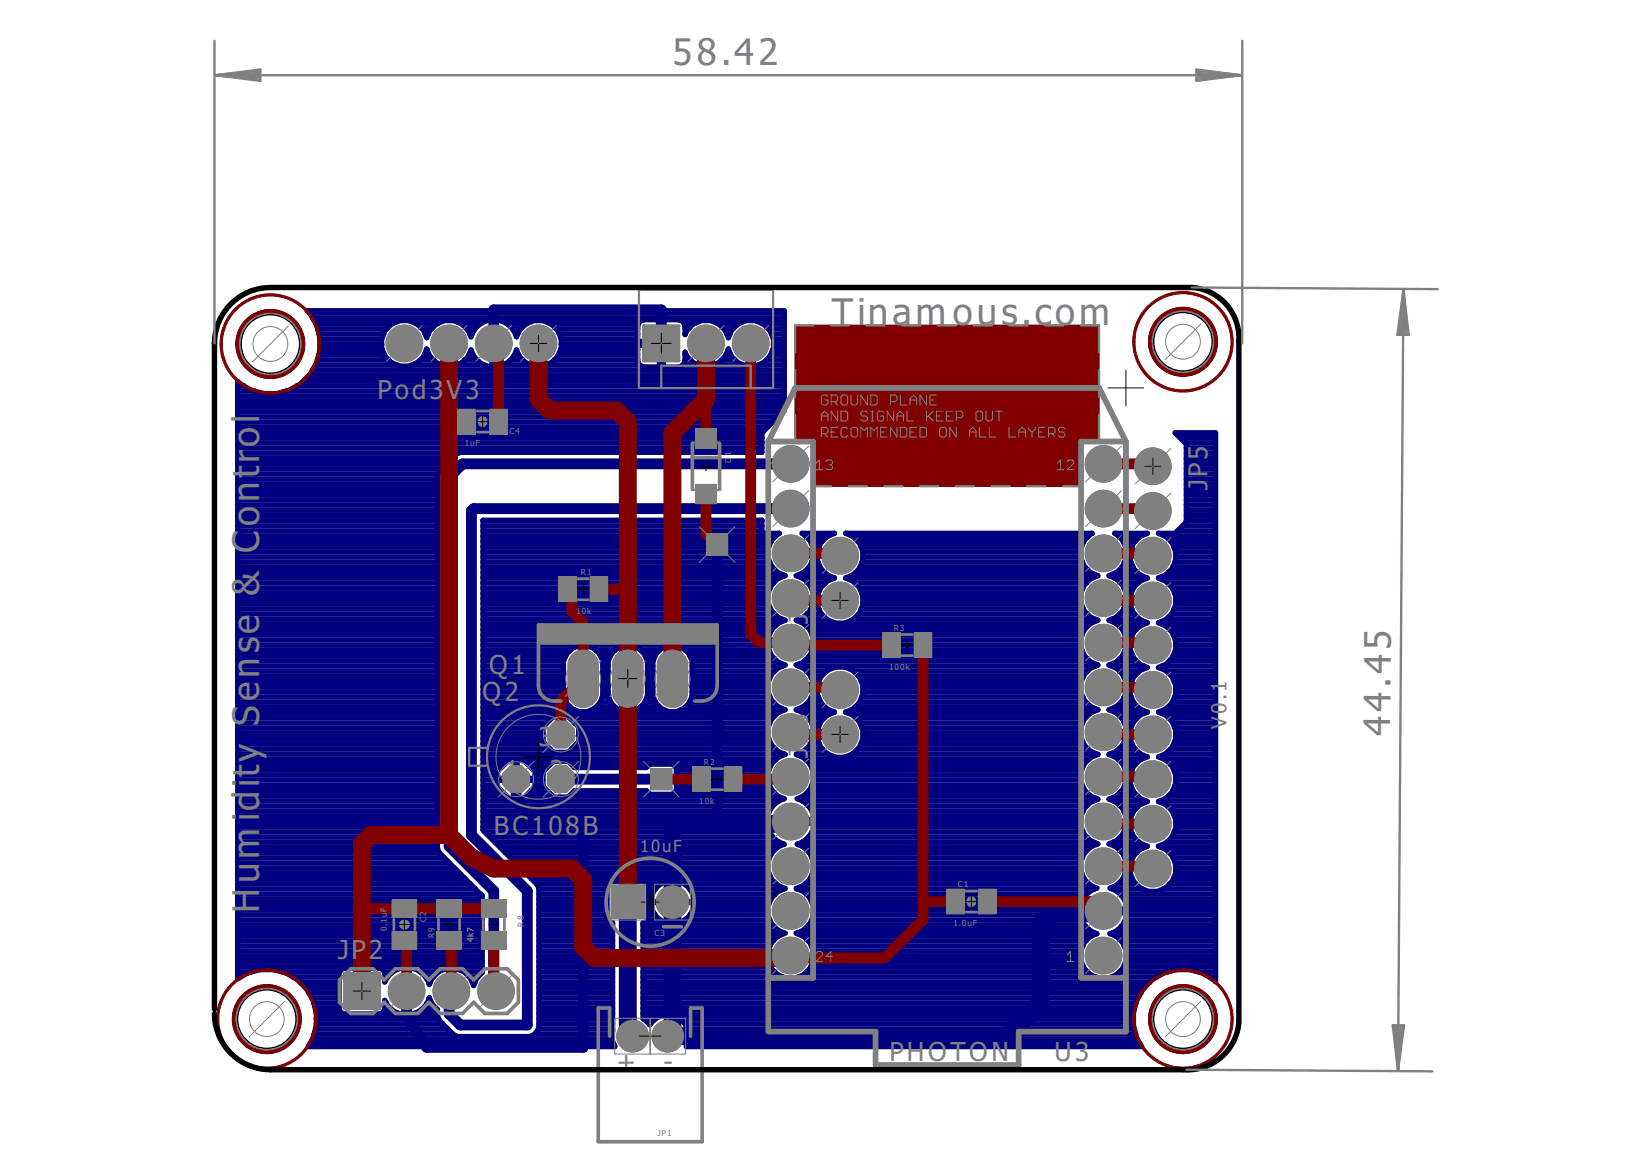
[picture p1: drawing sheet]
<svg xmlns="http://www.w3.org/2000/svg" width="297mm" height="210mm" viewBox="0 0 297 210" stroke-linecap="round" stroke-linejoin="round" font-family="sans-serif">
<defs><g id="words">
<g font-size="8" fill="#808080">
<text x="121" y="11.7">58.42</text>
<text x="149.6" y="58.5">Tinamous.com</text>
<text x="46.6" y="76" transform="rotate(-90 46.6 76)">l</text>
<text x="46.6" y="83.2" transform="rotate(-90 46.6 83.2)">r</text>
<text x="46.6" y="80.4" transform="rotate(-90 46.6 80.4)">o</text>
<text x="46.6" y="85.9" transform="rotate(-90 46.6 85.9)">t</text>
<text x="46.6" y="94.7" transform="rotate(-90 46.6 94.7)">o</text>
<text x="46.6" y="90.3" transform="rotate(-90 46.6 90.3)">n</text>
<text x="46.6" y="99.4" transform="rotate(-90 46.6 99.4)">C</text>
<text x="46.6" y="107.3" transform="rotate(-90 46.6 107.3)">&amp;</text>
<text x="46.6" y="114" transform="rotate(-90 46.6 114)">e</text>
<text x="46.6" y="117.5" transform="rotate(-90 46.6 117.5)">s</text>
<text x="46.6" y="122" transform="rotate(-90 46.6 122)">n</text>
<text x="46.6" y="130.6" transform="rotate(-90 46.6 130.6)">S</text>
<text x="46.6" y="126.2" transform="rotate(-90 46.6 126.2)">e</text>
<text x="46.6" y="137" transform="rotate(-90 46.6 137)">y</text>
<text x="250.1" y="132.3" transform="rotate(-90 250.1 132.3)">44.45</text>
<text x="46.6" y="141.5" transform="rotate(-90 46.6 141.5)">i</text>
<text x="46.6" y="139.7" transform="rotate(-90 46.6 139.7)">t</text>
<text x="46.6" y="147.8" transform="rotate(-90 46.6 147.8)">i</text>
<text x="46.6" y="145.9" transform="rotate(-90 46.6 145.9)">d</text>
<text x="46.6" y="154.4" transform="rotate(-90 46.6 154.4)">m</text>
<text x="46.6" y="158.9" transform="rotate(-90 46.6 158.9)">u</text>
<text x="46.6" y="164.3" transform="rotate(-90 46.6 164.3)">H</text>
</g>
<g font-size="5.7" fill="#808080">
<text x="67.9" y="71.8">Pod3V3</text>
<text x="217.2" y="82.7" transform="rotate(-90 217.2 82.7)">5</text>
<text x="217.2" y="88.2" transform="rotate(-90 217.2 88.2)">J</text>
<text x="217.2" y="85.8" transform="rotate(-90 217.2 85.8)">P</text>
<text x="145.4" y="106.7" transform="rotate(-90 145.4 106.7)">7</text>
<text x="145.4" y="112.3" transform="rotate(-90 145.4 112.3)">J</text>
<text x="145.4" y="109.9" transform="rotate(-90 145.4 109.9)">P</text>
<text x="88" y="121.3">Q1</text>
<text x="86.8" y="126.1">Q2</text>
<text x="145.4" y="130.9" transform="rotate(-90 145.4 130.9)">6</text>
<text x="96.9" y="134.1">3</text>
<text x="145.4" y="136.4" transform="rotate(-90 145.4 136.4)">J</text>
<text x="145.4" y="134" transform="rotate(-90 145.4 134)">P</text>
<text x="90.8" y="140.1">1</text>
<text x="98.9" y="140.1">2</text>
<text x="88.8" y="150.2">BC108B</text>
<text x="60.9" y="172.5">JP</text>
<text x="66.4" y="172.5">2</text>
<text x="160" y="190.8">PHOTON</text>
<text x="189.7" y="190.8">U3</text>
<text x="110.9" y="192.6">+</text>
<text x="119.4" y="192.6">-</text>
</g>
<text font-size="4.5" fill="#808080" x="220.7" y="131.1" transform="rotate(-90 220.7 131.1)">V0.1</text>
<g font-size="3.6" fill="#808080">
<text x="115.2" y="153.2">10u</text>
<text x="121.1" y="153.2">F</text>
</g>
<g font-size="1.8" fill="#808080">
<text x="83.6" y="80.3">1uF</text>
<text x="91.6" y="78">C4</text>
<text x="131.5" y="83.3" transform="rotate(-90 131.5 83.3)">D1</text>
<text x="104.5" y="103.4">R1</text>
<text x="103.7" y="110.4">10k</text>
<text x="160.8" y="113.4">R3</text>
<text x="160" y="120.5">100k</text>
<text x="126.6" y="137.5">R2</text>
<text x="125.8" y="144.6">10k</text>
<text x="172.3" y="159.5">C1</text>
<text x="69.6" y="167.5" transform="rotate(-90 69.6 167.5)">0.</text>
<text x="69.6" y="166" transform="rotate(-90 69.6 166)">1</text>
<text x="69.6" y="165" transform="rotate(-90 69.6 165)">u</text>
<text x="69.6" y="164" transform="rotate(-90 69.6 164)">F</text>
<text x="76.7" y="165.9" transform="rotate(-90 76.7 165.9)">C</text>
<text x="76.7" y="164.8" transform="rotate(-90 76.7 164.8)">2</text>
<text x="94.3" y="166.7" transform="rotate(-90 94.3 166.7)">R8</text>
<text x="171.5" y="166.6">1.0uF</text>
<text x="78.2" y="168.7" transform="rotate(-90 78.2 168.7)">R9</text>
<text x="85.2" y="169.5" transform="rotate(-90 85.2 169.5)">4k7</text>
<text x="117.7" y="168.4">C3</text>
<text x="118.3" y="204.3">JP1</text>
</g>
</g></defs>
<g fill="#808080" stroke="#808080" stroke-width=".18">
<circle cx="198.5" cy="171.9" r="3.3"/>
<circle cx="198.5" cy="163.8" r="3.3"/>
<circle cx="198.5" cy="155.8" r="3.3"/>
<circle cx="198.5" cy="147.8" r="3.3"/>
<circle cx="198.5" cy="139.7" r="3.3"/>
<circle cx="198.5" cy="131.7" r="3.3"/>
<circle cx="198.5" cy="123.6" r="3.3"/>
<circle cx="198.5" cy="115.6" r="3.3"/>
<circle cx="198.5" cy="107.6" r="3.3"/>
<circle cx="198.5" cy="99.5" r="3.3"/>
<circle cx="198.5" cy="91.5" r="3.3"/>
<circle cx="198.5" cy="83.4" r="3.3"/>
<circle cx="142.3" cy="83.4" r="3.3"/>
<circle cx="142.3" cy="91.5" r="3.3"/>
<circle cx="142.3" cy="99.5" r="3.3"/>
<circle cx="142.3" cy="107.6" r="3.3"/>
<circle cx="142.3" cy="115.6" r="3.3"/>
<circle cx="142.3" cy="123.6" r="3.3"/>
<circle cx="142.3" cy="131.7" r="3.3"/>
<circle cx="142.3" cy="139.7" r="3.3"/>
<circle cx="142.3" cy="147.8" r="3.3"/>
<circle cx="142.3" cy="155.8" r="3.3"/>
<circle cx="142.3" cy="163.8" r="3.3"/>
<circle cx="142.3" cy="171.9" r="3.3"/>
<circle cx="73.2" cy="178.3" r="3.3"/>
<circle cx="81.2" cy="178.3" r="3.3"/>
<circle cx="89.2" cy="178.3" r="3.3"/>
<circle cx="48" cy="183.3" r="5.5"/>
<circle cx="212.8" cy="183.3" r="5.5"/>
<circle cx="212.8" cy="61.5" r="5.5"/>
<circle cx="48.6" cy="61.9" r="5.5"/>
<circle cx="127" cy="61.8" r="3.3"/>
<circle cx="135.1" cy="61.8" r="3.3"/>
<circle cx="120.1" cy="186.4" r="2.86"/>
<circle cx="113.8" cy="186.4" r="2.86"/>
<circle cx="96.9" cy="61.8" r="3.3"/>
<circle cx="88.8" cy="61.8" r="3.3"/>
<circle cx="80.8" cy="61.8" r="3.3"/>
<circle cx="72.7" cy="61.8" r="3.3"/>
<circle cx="121" cy="162.3" r="2.94"/>
<circle cx="207.4" cy="83.9" r="3.3"/>
<circle cx="207.4" cy="91.9" r="3.3"/>
<circle cx="207.4" cy="99.9" r="3.3"/>
<circle cx="207.4" cy="108" r="3.3"/>
<circle cx="207.4" cy="116" r="3.3"/>
<circle cx="207.4" cy="124.1" r="3.3"/>
<circle cx="207.4" cy="132.1" r="3.3"/>
<circle cx="207.4" cy="140.1" r="3.3"/>
<circle cx="207.4" cy="148.2" r="3.3"/>
<circle cx="207.4" cy="156.2" r="3.3"/>
<circle cx="151.2" cy="132.1" r="3.3"/>
<circle cx="151.2" cy="124.1" r="3.3"/>
<circle cx="151.2" cy="108" r="3.3"/>
<circle cx="151.2" cy="99.9" r="3.3"/>
</g>
<g fill="#808080" stroke="#808080" stroke-width=".18">
<path d="M61.8 175h6.6v6.6h-6.6z"/>
<path d="M115.7 58.5h6.6v6.6h-6.6z"/>
<path d="M102.8 117.9a2.73 2.73 0 0 1 3-.9 2.73 2.73 0 0 1 1.9 2.4v5.3a2.74 2.74 0 0 1-2.8 2.5 2.74 2.74 0 0 1-2.7-2.5v-5.3a2.46 2.46 0 0 1 .6-1.5z"/>
<path d="M110.9 117.9a2.73 2.73 0 0 1 2.9-.9 2.73 2.73 0 0 1 1.9 2.4v5.3a2.74 2.74 0 0 1-2.8 2.5 2.74 2.74 0 0 1-2.7-2.5v-5.3a2.46 2.46 0 0 1 .7-1.5z"/>
<path d="M118.9 117.9a2.73 2.73 0 0 1 2.9-.9 2.73 2.73 0 0 1 1.9 2.4v5.3a2.74 2.74 0 0 1-2.7 2.5 2.74 2.74 0 0 1-2.7-2.5v-5.3a2.46 2.46 0 0 1 .6-1.5z"/>
<path d="M110 159.3h5.9v5.9h-5.9z"/>
<path d="M127.1 96h3.8v3.8h-3.8z"/>
<path d="M117.1 138.2h3.8v3.8h-3.8z"/>
<circle cx="92.9" cy="140.1" r="2.61"/>
<circle cx="100.9" cy="140.1" r="2.61"/>
<circle cx="100.9" cy="132.1" r="2.61"/>
</g>
<g fill="#000080" stroke="#000080" stroke-width=".18">
<path d="M146.3 79.4h48.2v8.1h-48.2z"/>
<path d="M143.1 58.5h54.6v20.9h-54.6z"/>
</g>
<g fill="#000080" stroke="#000080" stroke-width=".18">
<path d="M47.7 177.2h.1a6.1 6.1 0 0 1 6.4 6.1 6.1 6.1 0 0 1-6.4 6.1l-.1-.2 .1-.3a5.6 5.6 0 0 0 5.8-5.6 5.6 5.6 0 0 0-5.8-5.6z" fill-rule="evenodd"/>
<path d="M43.4 179.2a5.9 5.9 0 0 1 4.8-2l.1 .2-.1 .3a5.6 5.6 0 0 0-5.7 5.6 5.6 5.6 0 0 0 5.7 5.6l.1 .2-.1 .3a6.2 6.2 0 0 1-5.8-3.5 6.2 6.2 0 0 1 1-6.7z" fill-rule="evenodd"/>
<path d="M212.6 177.2h.1a6.1 6.1 0 0 1 6.3 6.1 6.1 6.1 0 0 1-6.3 6.1l-.2-.2 .2-.3a5.6 5.6 0 0 0 5.7-5.6 5.6 5.6 0 0 0-5.7-5.6l-.2-.2z" fill-rule="evenodd"/>
<path d="M208.2 179.2a5.9 5.9 0 0 1 4.8-2l.1 .2-.1 .3a5.6 5.6 0 0 0-5.7 5.6 5.6 5.6 0 0 0 5.7 5.6l.1 .2-.1 .3a6.1 6.1 0 0 1-5.8-3.5 6.1 6.1 0 0 1 1-6.7z" fill-rule="evenodd"/>
<path d="M212.6 55.4l.1-.1a6.2 6.2 0 0 1 6.3 6.2 6.2 6.2 0 0 1-6.3 6.1l-.2-.2 .2-.3a5.6 5.6 0 0 0 5.7-5.6 5.6 5.6 0 0 0-5.7-5.6l-.2-.2z" fill-rule="evenodd"/>
<path d="M208.2 57.3a5.9 5.9 0 0 1 4.8-2l.1 .2-.1 .4a5.6 5.6 0 0 0-5.7 5.6 5.6 5.6 0 0 0 5.7 5.6l.1 .2-.1 .3a6.2 6.2 0 0 1-5.8-3.5 6.2 6.2 0 0 1 1-6.8z" fill-rule="evenodd"/>
<path d="M48.4 55.8l.1-.1a6.1 6.1 0 0 1 6.3 6.2 6.1 6.1 0 0 1-6.3 6.1l-.2-.2 .2-.3a5.6 5.6 0 0 0 5.7-5.6 5.6 5.6 0 0 0-5.7-5.6z" fill-rule="evenodd"/>
<path d="M44 57.7a5.9 5.9 0 0 1 4.8-2l.2 .2-.2 .4a5.6 5.6 0 0 0-5.7 5.6 5.6 5.6 0 0 0 5.7 5.6l.2 .2-.2 .3a6.1 6.1 0 0 1-5.8-3.5 6.1 6.1 0 0 1 1-6.8z" fill-rule="evenodd"/>
</g>
<path d="M142.3 147.8l-.5 .4h-20.8v37.3l-.9 .9h61.2l6-6.1v-14l2-2h8.8l.4-.5M112.9 162.3v23.2l.9 .9" fill="none" stroke="#000080" stroke-width="3.2"/>
<path d="M88.8 61.8v-6.1h30.2v6.1M129 97.9v50.3M142.3 83.4h-59.1l-2.4 2.5v66.3l8 8.1v17.6l.4 .4M142.3 91.5h-57.1l-.4 .4v58.3l10.1 10.1v24.1h-12.1l-2-2v-3.7l.4-.4M92.9 140.1v4.1l4 4h24.1M100.9 140.1h18.1M104.9 148.2v40.2h-28.1l-3.6-5.6v-4.5M198.5 163.8l.5 .5" fill="none" stroke="#000080" stroke-width="1.9"/>
<g fill="none" stroke="#000080" stroke-width=".97">
<path d="M55.7 56.3h85.4M56.3 57.3h84.8M56.8 58.2h13.9M57.1 59.1h12.5M74.9 58.2h3.8M75.9 59.1h1.7M82.9 58.2h3.6M84 59.1h1.5M88.5 57.5h.1M88.5 57.5a4.2 4.2 0 0 0-3.7 3.1 4.1 4.1 0 0 0-4.1-3 4.1 4.1 0 0 0-3.9 3.1 4.2 4.2 0 0 0-6.4-2.4 4.2 4.2 0 0 0 0 6.9 4.2 4.2 0 0 0 6.4-2.4 4.1 4.1 0 0 0 3.9 3.1 4.1 4.1 0 0 0 4.1-3 4.2 4.2 0 0 0 3.7 3.1M88.5 57.5v3.9h.7v-3.9a4.2 4.2 0 0 1 3.7 3.1 4.2 4.2 0 0 1 6.4-2.2 4.2 4.2 0 0 1 0 6.8 4.2 4.2 0 0 1-6.4-2.3 4.2 4.2 0 0 1-3.7 3.1v-3.9h-.7v3.9M88.5 59.1h.7"/>
<path d="M88.5 58.2h.7M91.2 58.2h3.6M92.2 59.1h1.5M99 58.2h15.9M100 59.1h14.7M115.2 57.8l-.5 .8v2.8h4.6v-3.9h2.8a1.32 1.32 0 0 1 1.2 1.1v1.6a4.1 4.1 0 0 1 4.1-2.6 4.1 4.1 0 0 1 3.6 3.1 4.2 4.2 0 0 1 6.5-2.4 4.2 4.2 0 0 1 0 6.9 4.2 4.2 0 0 1-6.5-2.4 4.1 4.1 0 0 1-3.6 3.1 4.1 4.1 0 0 1-4.1-2.5v1.5a1.26 1.26 0 0 1-1.2 1.1h-2.8v-3.9h-4.6v2.8a1.26 1.26 0 0 0 1.1 1.1h2.9v-8.5h-2.9zM118.7 59.1h.6M118.7 58.2h.6M123.1 58.2h1.8M123.3 59.1h.6M129.1 58.2h3.8M130.2 59.1h1.7"/>
<path d="M137.2 58.2h3.9M138.2 59.1h2.9M42.8 79.7h94.3M42.8 78.7h94.3M42.8 77.8h94.3M42.8 76.9h95.2M42.8 75.9h96.2M42.8 75h97.1M42.8 74.1h98.1M42.8 73.1h98.3M42.8 72.2h98.3M42.8 71.3h98.3"/>
<path d="M42.8 70.3h2.9M42.8 69.4h1M51.6 70.3h89.5M53.5 69.4h87.6M54.7 68.5h86.4M55.6 67.5h85.5M56.2 66.6h84.9M56.7 65.7h14.8M57.1 64.7h12.8M57.4 63.8h11.8M57.4 60.1h11.6M57.6 62.9h11.2"/>
<path d="M57.6 61.9h11.1M57.6 61h11.1M74.1 65.7h5.4M75.6 64.7h2.4M76.3 63.8h.9M76.5 60.1h.6M76.7 62.9h.1M82.1 65.7h5M83.6 64.7h2.2M84.4 63.8h.7M84.5 60.1h.4M88.5 66h.1"/>
<path d="M88.5 65.7h.7M88.5 64.7h.7M88.5 63.8h.7M88.5 62.9h.7M88.5 61h.7M88.5 60.1h.7M90.6 65.7h5M91.9 64.7h2.1M92.6 63.8h.7M92.8 60.1h.3M98.2 65.7h16.9M99.7 64.7h15"/>
<path d="M100.5 63.8h14.2M100.6 60.1h14.1M100.9 62.9h13.8M101 61.9h17.7M101 61h13.7M118.7 65.7h.6M118.7 64.7h.6M118.7 63.8h.6M118.7 62.9h.6M118.7 61h.6M118.7 60.1h.6M122.9 65.7h2.8"/>
<path d="M123.3 64.7h.9M123.3 63.8h.1M123.3 60.1h.1M128.3 65.7h5.5M129.9 64.7h2.3M130.6 63.8h.9M130.8 60.1h.5M131 62.9h.1M136.4 65.7h4.7M137.9 64.7h3.2M138.7 63.8h2.4M138.8 60.1h2.3"/>
<path d="M139 62.9h2.1M139.2 61.9h1.9M139.2 61h1.9M212.3 78.7h6.4M213.3 79.7h5.4M42.8 99.3h35.9M42.8 98.3h35.9M42.8 97.4h35.9M42.8 96.5h35.9M42.8 95.5h35.9M42.8 94.6h35.9M42.8 93.7h35.9"/>
<path d="M42.8 92.7h35.9M42.8 91.8h35.9M42.8 90.8h35.9M42.8 89.9h35.9M42.8 89h35.9M42.8 88.1h35.9M42.8 87.1h35.9M42.8 86.2h35.9M42.8 85.3h36M42.8 84.3h36.6M42.8 83.4h37.5M42.8 82.5h38.5"/>
<path d="M42.8 81.5h39.6M42.8 80.6h94.3M86.9 99.3h51.3M86.9 98.3h51.4M86.9 97.4h51.8M86.9 96.5h52.6M86.9 95.5h50.2M86.9 94.6h50.2M86.9 93.7h50.2M145 96.5h3.9M145.8 97.4h2.1M146.2 98.3h1.2"/>
<path d="M146.3 99.3h.7M153.4 96.5h42.4M154.4 97.4h40.6M154.9 98.3h39.7M155.2 99.3h39.2M201.3 96.5h3.8M202.1 97.4h2.1M202.5 98.3h1.2M202.6 99.3h.7M209.7 96.5h9M210.7 97.4h8M211.2 98.3h7.5"/>
<path d="M211.5 99.3h7.2M211.9 95.5h6.8M212.8 94.6h5.9M213.4 93.7h5.3M213.4 92.7h5.3M213.4 91.8h5.3M213.4 90.8h5.3M213.4 89.9h5.3M213.4 89h5.3M213.4 88.1h5.3M213.4 87.1h5.3M213.4 86.2h5.3"/>
<path d="M213.4 85.3h5.3M213.4 84.3h5.3M213.4 83.4h5.3M213.4 82.5h5.3M213.4 81.5h5.3M213.4 80.6h5.3M42.8 119.8h35.9M42.8 118.9h35.9M42.8 117.9h35.9M42.8 117h35.9M42.8 116h35.9M42.8 115.1h35.9"/>
<path d="M42.8 114.2h35.9M42.8 113.2h35.9M42.8 112.3h35.9M42.8 111.4h35.9M42.8 110.4h35.9M42.8 109.5h35.9M42.8 108.6h35.9M42.8 107.7h35.9M42.8 106.7h35.9M42.8 105.8h35.9M42.8 104.8h35.9M42.8 103.9h35.9"/>
<path d="M42.8 103h35.9M42.8 102h35.9M42.8 101.1h35.9M42.8 100.2h35.9M86.9 119.8h14.5M86.9 118.9h14.5M86.9 117.9h14.9M86.9 117h15.7M86.9 116h51.3M86.9 115.1h51.3M86.9 114.2h51.5M86.9 113.2h51.9"/>
<path d="M86.9 112.3h52.8M86.9 111.4h53.9M86.9 110.4h52.4M86.9 109.5h51.7M86.9 108.6h51.3M86.9 107.7h51.3M86.9 106.7h51.3M86.9 105.8h51.7M86.9 104.8h52.3M86.9 103.9h53.4M86.9 103h53M86.9 102h52.1"/>
<path d="M86.9 101.1h51.6M86.9 100.2h51.3M102.9 116.6a3.6 3.6 0 0 1 5.6 2.3v6.3a3.6 3.6 0 0 1-3.6 2.9 3.6 3.6 0 0 1-3.5-2.9v-6.3l.5-1.3zM107.3 117h3.3M108 117.9h1.9M108.4 118.9h1.1M108.5 119.8h.9M110 117.6a3.6 3.6 0 0 1 3.7-1.5 3.6 3.6 0 0 1 2.8 2.8v6.3a3.6 3.6 0 0 1-3.5 2.9 3.6 3.6 0 0 1-3.6-2.9v-6.3zM115.3 117h3.4M116.1 117.9h1.8M116.5 118.9h1M116.5 119.8h1"/>
<path d="M118 117.6a3.6 3.6 0 0 1 3.7-1.5 3.6 3.6 0 0 1 2.8 2.8v6.3a3.6 3.6 0 0 1-3.5 2.9 3.6 3.6 0 0 1-3.5-2.9v-6.3zM123.3 117h15.1M124.1 117.9h14.7M124.5 118.9h15.2M124.5 119.8h16.4M138.2 106.7l.6-1.5 1.1-1.1 1.3-.6a4.1 4.1 0 0 1-3.1-3.4 4.1 4.1 0 0 1 2.1-4.2h-3.1v-2.3h-50.2v55.7l9.7 9.8 .4 .7v25l-.4 .7-.5 .6-.8 .4h-12.9l-.8-.4-2.6-2.6-.3-.7v-1.2l-1-1-.5-1.1a4.2 4.2 0 0 1-3.7 3v-3.9h-.7v3.9M138.2 106.7a4.1 4.1 0 0 0 3 4.9 4.1 4.1 0 0 0-3.1 4 4.1 4.1 0 0 0 3.1 4 4.1 4.1 0 0 0-3 4.9M143.6 119.8h53.5M143.7 111.4h5M144.2 103.9h5.8M144.6 103h3.8M144.8 112.3h51.2"/>
<path d="M144.8 118.9h51.2M145.2 110.4h2.6M145.4 104.8h3.1M145.5 102h2.1M145.7 113.2h49.4M145.7 117.9l-1.1 1.2-1.3 .5a4.1 4.1 0 0 1 3 4.9M145.7 117.9h49.4M145.9 109.5h1.4M146 105.8h1.6M146 101.1h1.2M146.1 117h48.6M146.1 114.2h48.6"/>
<path d="M146.3 108.6h.7M146.3 106.7l-.6-1.5-1.1-1.1-1.3-.6a4.1 4.1 0 0 0 3.1-3.4 4.1 4.1 0 0 0-2.1-4.2h5.8a4.1 4.1 0 0 0-3.1 4 4.1 4.1 0 0 0 3.1 4.1 4.2 4.2 0 0 0-2.4 6.4 4.2 4.2 0 0 0 6.9 0 4.2 4.2 0 0 0-2.5-6.4 4.1 4.1 0 0 0 3.2-4.1 4.1 4.1 0 0 0-3.2-4h44.4a4.1 4.1 0 0 0-2.1 4.2 4.1 4.1 0 0 0 3.1 3.4l-1.3 .6-1.1 1.1-.7 1.5M146.3 106.7a4.1 4.1 0 0 1-3 4.9 4.1 4.1 0 0 1 2.4 6.3M146.3 116h48.1M146.3 115.1h48.1M146.3 107.7h.7M146.3 106.7h.9M146.3 100.2h.7M152.3 103.9h44.3M153.6 111.4h43.4M153.8 104.8h41.7M153.9 103h42.3"/>
<path d="M154.5 110.4h41.1M154.7 105.8h40.1M154.7 102h40.6M155 109.5h39.9M155 106.7h39.4M155.1 101.1h39.7M155.2 108.6h39.3M155.2 107.7h39.2M155.2 100.2h39.2M194.4 106.7a4.1 4.1 0 0 0 3.1 4.9 4.1 4.1 0 0 0-2.4 6.3M195.1 117.9l1.1 1.2 1.3 .5a4.1 4.1 0 0 0-3.1 4.9M199.9 119.8h5.9"/>
<path d="M200 111.4h5M200.4 103.9h5.9M200.9 103h3.8M201 112.3h4.7M201.1 118.9h3.3M201.4 110.4h2.7M201.6 104.8h3.2M201.8 102h2.1M202 113.2h2.4M202 117.9l-1.1 1.2-1.4 .5a4.1 4.1 0 0 1 3.1 4.9M202 117.9h1.8M202.2 109.5h1.4"/>
<path d="M202.2 105.8h1.7M202.3 101.1h1.2M202.4 114.2h1.4M202.4 117h1M202.5 108.6h.8M202.6 106.7l-.6-1.5-1.1-1.1-1.4-.6a4.1 4.1 0 0 0 3.2-3.4 4.1 4.1 0 0 0-2.1-4.2h5.8a4.1 4.1 0 0 0-3.2 4 4.1 4.1 0 0 0 3.2 4.1 4.1 4.1 0 0 0-3.2 4 4.1 4.1 0 0 0 3.2 4 4.1 4.1 0 0 0-3.2 4 4.1 4.1 0 0 0 3.2 4.1 4.1 4.1 0 0 0-3.2 4 4.1 4.1 0 0 0 3.2 4 4.1 4.1 0 0 0-3.2 4 4.1 4.1 0 0 0 3.2 4l-1.3 .6-1.2 1.1-.6 1.5M202.6 106.7a4.1 4.1 0 0 1-3.1 4.9 4.1 4.1 0 0 1 2.5 6.3M202.6 116h.7M202.6 115.1h.8M202.6 107.7h.7M202.6 106.7h.9M202.6 100.2h.7"/>
<path d="M208.6 103.9h10.1M209.1 119.8h9.6M209.2 112.3h9.5M209.8 111.4h8.9M210.1 104.8h8.6M210.2 103h8.5M210.4 118.9h8.3M210.4 113.2h8.3M210.8 110.4h7.9M210.9 105.8h7.8M211 102h7.7M211.1 117.9h7.6"/>
<path d="M211.1 114.2h7.6M211.2 109.5h7.5M211.3 106.7h7.4M211.4 101.1h7.3M211.5 117h7.2M211.5 115.1h7.2M211.5 116h7.2M211.5 108.6h7.2M211.5 107.7h7.2M211.5 100.2h7.2M42.8 139.4h35.9M42.8 138.4h35.9"/>
<path d="M42.8 137.5h35.9M42.8 136.6h35.9M42.8 135.6h35.9M42.8 134.7h35.9M42.8 133.8h35.9M42.8 132.8h35.9M42.8 131.9h35.9M42.8 131h35.9M42.8 130h35.9M42.8 129.1h35.9M42.8 128.2h35.9M42.8 127.2h35.9"/>
<path d="M42.8 126.3h35.9M42.8 125.4h35.9M42.8 124.4h35.9M42.8 123.5h35.9M42.8 122.6h35.9M42.8 121.6h35.9M42.8 120.7h35.9M86.9 139.4h2.6M86.9 138.4h2.9M86.9 137.5h3.8M86.9 136.6h52.7M86.9 135.6h54.2"/>
<path d="M86.9 134.7h12M86.9 133.8h11.1M86.9 132.8h10.8M86.9 131.9h10.8M86.9 131h10.8M86.9 130h11.5M86.9 129.1h12.5M86.9 128.2h53.1M86.9 127.2h15.8M86.9 126.3h15M86.9 125.4h14.6M86.9 124.4h14.5"/>
<path d="M86.9 123.5h14.5M86.9 122.6h14.5M86.9 121.6h14.5M86.9 120.7h14.5M89.5 138.7l2-1.9h1.2v6.7h-1.2l-2-2v-1.2h6.7v1.2l-1.9 2h-1.3v-6.7h1.3l1.9 1.9v1.3h-6.7zM92.7 139.4h.3M92.7 138.4h.3M92.7 137.5h.3M95 137.5h4M95.9 138.4h2.2M96.2 139.4h1.5M97.7 138.8l1.9-1.9h2.6l1.2 1.1h12.9l.6-.6h4.2l.6 .7v4.1l-.6 .7h-4.2l-.6-.7h-12.9l-1.2 1.2h-2.6l-1.9-1.9z"/>
<path d="M102.4 129.1h36.6M102.8 137.5h14.1M102.8 134.7h36.7M103.4 130h35.1M103.8 133.8h34.9M104.1 132.8h34.2M104.1 131.9h34.1M104.1 131h34.1M107.1 127.2h3.6M108 126.3h1.9M108.4 125.4h1.1M108.5 124.4h.9"/>
<path d="M108.5 123.5h.9M108.5 122.6h.9M108.5 121.6h.9M108.5 120.7h.9M115.2 127.2h3.6M116 126.3h1.9M116.4 125.4h1.1M116.5 124.4h1M116.5 123.5h1M116.5 122.6h1M116.5 121.6h1M116.5 120.7h1"/>
<path d="M121.1 137.5h17.6M121.7 139.4h16.5M121.7 138.4h16.6M123.2 127.2h17M124.1 126.3h15M124.5 125.4h14M124.5 124.4h13.7M124.5 123.5h13.7M124.5 122.6h13.8M124.5 121.6h14.1M124.5 120.7h14.9M138.2 124.5l.6 1.5 1.1 1.1 1.3 .6a4.1 4.1 0 0 0-3.1 4 4.1 4.1 0 0 0 3.1 4 4.1 4.1 0 0 0-3.1 3.9 4.1 4.1 0 0 0 3 4.1 4.3 4.3 0 0 0-3.1 3.7"/>
<path d="M143.4 135.6h5.5M144.3 127.2h4.2M144.5 128.2h5.4M144.9 136.6h51M145 134.7h2.9M145.1 120.7h3.6M145.4 126.3h2.2M145.5 129.1h2.9M145.8 137.5h49.2M145.8 133.8h1.6M145.9 121.6h1.9M146 125.4h1.3"/>
<path d="M146 130h1.6M146.2 138.4h48.4M146.2 132.8h.8M146.3 122.6h1M146.3 124.5l-.6 1.5-1.1 1.1-1.3 .6a4.1 4.1 0 0 1 3.1 4 4.1 4.1 0 0 1-3.1 4 4.1 4.1 0 0 1 3.1 3.9 4.1 4.1 0 0 1-3 4.1 4.3 4.3 0 0 1 3.1 3.7M146.3 139.4h48.1M146.3 131.9h.7M146.3 131h.9M146.3 124.4h.7M146.3 123.5h.7M147.7 121.8a4.2 4.2 0 0 1 6.8-.2 4.2 4.2 0 0 1-2.4 6.5 4.2 4.2 0 0 1 2.5 6.4 4.2 4.2 0 0 1-6.9 0 4.2 4.2 0 0 1 2.4-6.4 4.1 4.1 0 0 1-2.4-6.3zM152.4 128.2h43.9"/>
<path d="M153.3 135.6h44.1M153.6 120.7h42.1M153.8 127.2h42.7M153.9 129.1h41.4M154.3 134.7h41.5M154.5 121.6h40.4M154.7 126.3h40.7M154.7 130h40.1M154.9 133.8h40.1M155 122.6h39.5M155 125.4h39.8M155.1 131h39.3"/>
<path d="M155.2 132.8h39.4M155.2 131.9h39.2M155.2 124.4h39.2M155.2 123.5h39.2M194.4 124.5l.7 1.5 1.1 1.1 1.3 .6a4.1 4.1 0 0 0-3.1 4 4.1 4.1 0 0 0 3.1 4 4.1 4.1 0 0 0-3.1 4 4.1 4.1 0 0 0 3.1 4 4.1 4.1 0 0 0-3.1 4.1 4.1 4.1 0 0 0 3.1 4 4.1 4.1 0 0 0-3.1 3.9 4.1 4.1 0 0 0 2.9 4l-.4 .2M199.7 135.6h5.5M200.6 127.2h4.2M200.8 128.2h5.4M201.2 136.6h4.1M201.3 134.7h2.9M201.4 120.7h3.6M201.7 126.3h2.2"/>
<path d="M201.8 129.1h2.8M202.1 137.5h2.2M202.1 133.8h1.6M202.1 121.6h1.9M202.2 125.4h1.3M202.3 130h1.5M202.4 138.4h1.3M202.5 132.8h.8M202.5 122.6h1.1M202.6 124.5l-.6 1.5-1.1 1.1-1.4 .6a4.1 4.1 0 0 1 3.2 4 4.1 4.1 0 0 1-3.2 4 4.1 4.1 0 0 1 3.2 4 4.1 4.1 0 0 1-3.2 4 4.1 4.1 0 0 1 3.2 4.1 4.1 4.1 0 0 1-3.2 4 4.1 4.1 0 0 1 3.2 3.9 4.1 4.1 0 0 1-3 4l.5 .2M202.6 139.4h.7M202.6 131.9h.7"/>
<path d="M202.6 131h.9M202.6 124.4h.7M202.6 123.5h.7M203.3 139.3a4.1 4.1 0 0 0 3.1 4.9 4.1 4.1 0 0 0-3.2 4 4.1 4.1 0 0 0 3.2 4 4.2 4.2 0 0 0-2.4 6.4 4.2 4.2 0 0 0 6.8 0 4.2 4.2 0 0 0-2.4-6.4 4.1 4.1 0 0 0 3.2-4 4.1 4.1 0 0 0-3.2-4 4.1 4.1 0 0 0 3.1-4.9M208.6 128.2h10.1M209.5 136.6h9.2M209.6 135.6h9.1M209.9 120.7h8.8M210.1 127.2h8.6M210.2 129.1h8.5M210.6 137.5h8.1M210.6 134.7h8.1"/>
<path d="M210.8 121.6h7.9M210.9 126.3h7.8M211 130h7.7M211.2 138.4h7.5M211.2 133.8h7.5M211.2 122.6h7.5M211.3 125.4h7.4M211.4 131h7.3M211.5 139.3l-.6-1.5-1.2-1.1-1.3-.6a4.1 4.1 0 0 0 3.2-4 4.1 4.1 0 0 0-3.2-4 4.1 4.1 0 0 0 3.2-4 4.1 4.1 0 0 0-3.2-4 4.1 4.1 0 0 0 3.2-4.1 4.1 4.1 0 0 0-3.2-4 4.1 4.1 0 0 0 3.2-4 4.1 4.1 0 0 0-3.2-4 4.1 4.1 0 0 0 3.2-4.1 4.1 4.1 0 0 0-3.2-4h3l2-2v-14l-2-2h7.3v98.7a8.9 8.9 0 0 0-11.8-.1 8.9 8.9 0 0 0-1.5 11.7h-81.9l.4-.9 .1-.8h-3.8v-3.9a3.8 3.8 0 0 1 3.8 3.7h-3.9v-3.7a3.7 3.7 0 0 0-3.2 1.7l-1.2-1.1v-17.2h.3l.7-.7v-6.1l-.7-.7h-6.1l-.7 .7v6.1l.7 .7h.3v21.1l.4 1.1h-55.1a8.9 8.9 0 0 0-1.3-11.4 8.9 8.9 0 0 0-11.4-.8v-107.4a8.9 8.9 0 0 0 12.3-.4 8.9 8.9 0 0 0 .2-12.3h85.8v17.9l-4 4.1v3.4h-54.3l-.8 .4-3 3-.3 .8v67.1l.3 .8M211.5 139.4h7.2M211.5 132.8h7.2M211.5 131.9h7.2"/>
<path d="M211.5 124.4h7.2M211.5 123.5h7.2M42.8 159.9h42.7M42.8 159h41.8M42.8 158h40.9M42.8 157.1h39.9M42.8 156.2h39M42.8 155.2h38.1M42.8 154.3h37.1M42.8 153.4h36.2M42.8 152.4h35.9M42.8 151.5h35.9"/>
<path d="M42.8 150.6h35.9M42.8 149.6h35.9M42.8 148.7h35.9M42.8 147.8h35.9M42.8 146.8h35.9M42.8 145.9h35.9M42.8 145h35.9M42.8 144h35.9M42.8 143.1h35.9M42.8 142.2h35.9M42.8 141.2h35.9M42.8 140.3h35.9"/>
<path d="M79 153.4l7.7 7.7v13.9l-1 1-.5 1.3a4.1 4.1 0 0 0-3.9-3.2 4.1 4.1 0 0 0-4.1 3 4.2 4.2 0 0 0-3.7-3.1v3.9h-.7v-3.9M86.9 148.7h51.2M86.9 147.8h55M86.9 146.8h51.2M86.9 145.9h51.5M86.9 145h52.1M86.9 144h53.3M86.9 143.1h4.1M86.9 142.2h3.2M86.9 141.2h2.6M86.9 140.3h5.8M87.2 149.6h51.2"/>
<path d="M88.1 150.6h50.9M89.1 151.5h51.1M90 152.4h49.8M90.9 153.4h48M91.9 154.3h46.5M92.7 143.1h.3M92.7 142.2h.3M92.7 141.2h.3M92.8 155.2h45.4M93 140.3h4.7M93.7 156.2h44.5M94.7 157.1h43.6"/>
<path d="M94.7 143.1h4.6M95.6 158h43.1M95.6 142.2h2.8M96.2 141.2h1.5M96.5 159h12.9M97 159.9h12.2M102.5 143.1h37.3M116.5 159h2.4M116.7 159.9h1.2M118.4 159.3a4 4 0 0 1 2.5-1v7.9a3.9 3.9 0 0 1-3.8-3.9h7.8a3.9 3.9 0 0 1-3.8 3.9v-7.9a3.9 3.9 0 0 1 3.8 3.9h-7.8v-.3a4.1 4.1 0 0 1 1.3-2.6zM120.9 159.9h.2M120.9 159h.2"/>
<path d="M121.7 142.2h17.2M121.7 141.2h16.8M121.7 140.3h16.5M123.1 159h16.5M124.1 159.9h17M138 147.4h3.9v.7h-3.9a4.3 4.3 0 0 0 3.1 3.7 4.1 4.1 0 0 0-3 4.1 4.1 4.1 0 0 0 3.1 3.9 4.1 4.1 0 0 0-3.1 4 4.1 4.1 0 0 0 3.1 4.1 4.2 4.2 0 0 0-2.4 6.4 4.2 4.2 0 0 0 6.9 0 4.2 4.2 0 0 0-2.4-6.4 4.1 4.1 0 0 0 3.1-4.1 4.1 4.1 0 0 0-3.1-4 4.1 4.1 0 0 0 3.1-3.9 4.1 4.1 0 0 0-3-4.1 4.2 4.2 0 0 0 3.1-3.7h-3.9v-.7h3.9M138 147.4h.1M142.6 147.8h51.8M143.4 159.9h53.5M144.3 151.5h52.5M144.3 144h52.5M144.7 143.1h51.4"/>
<path d="M144.7 152.4h51.4M144.9 159h51M145.5 150.6h50M145.5 145h50M145.6 142.2h49.6M145.6 153.4h49.6M145.8 158h49.2M146.1 154.3h48.6M146.1 141.2h48.6M146.1 149.6h48.8M146.1 145.9h48.8M146.2 157.1h48.4"/>
<path d="M146.3 156.2h48.1M146.3 155.2h48.1M146.3 140.3h48.1M146.4 148.7h48.1M146.4 146.8h48.1M146.5 147.4h.1M196.9 159.9a4.3 4.3 0 0 0-2.6 3.6M200.2 159.9a4.3 4.3 0 0 1 2.6 3.6M200.2 159.9h5.4M200.2 151.5h4.7M200.3 144h5.8M201 152.4h4.9"/>
<path d="M201 143.1h3.6M201.2 159h3.2M201.5 150.6h2.5M201.5 145h3.4M201.9 142.2h1.9M201.9 153.4h2.6M202.1 158h1.6M202.2 149.6h1.4M202.2 145.9h1.7M202.4 154.3h1.4M202.4 141.2h1M202.4 157.1h.9"/>
<path d="M202.6 148.7h.7M202.6 146.8h.9M202.6 156.2h.7M202.6 155.2h.8M202.6 147.8h.7M202.6 140.3h.7M208.8 144h9.9M209 152.4h9.7M209.3 159.9h9.4M209.9 151.5h8.8M210 145h8.7M210.3 143.1h8.4"/>
<path d="M210.4 153.4h8.3M210.5 159h8.2M210.8 150.6h7.9M210.9 145.9h7.8M211 142.2h7.7M211.1 154.3h7.6M211.1 158h7.6M211.3 149.6h7.4M211.3 146.8h7.4M211.4 141.2h7.3M211.5 155.2h7.2M211.5 157.1h7.2"/>
<path d="M211.5 156.2h7.2M211.5 148.7h7.2M211.5 147.8h7.2M211.5 140.3h7.2M42.8 175.7h.4M42.8 174.8h2.4M42.8 173.9h43.9M42.8 173h43.9M42.8 172h43.9M42.8 171.1h43.9M42.8 170.2h43.9M42.8 169.2h43.9"/>
<path d="M42.8 168.3h43.9M42.8 167.4h43.9M42.8 166.4h43.9M42.8 165.5h43.9M42.8 164.5h43.9M42.8 163.6h43.9M42.8 162.7h43.9M42.8 161.8h43.9M42.8 160.8h43.7M50.8 174.8h10.2M52.8 175.7h8.2M54 176.7h7"/>
<path d="M54.9 177.6h6.1M55.6 178.6h5.4M56.1 179.5h4.9M69.2 174.8h1.5M69.2 175.7h.5M72.8 174a4.2 4.2 0 0 0-3.6 2.6v-1.8l-.6-.6h-6.9l-.7 .6v6.9l.7 .7h6.9l.6-.7v-1.8a4.3 4.3 0 0 0 3.6 2.6M72.8 174h.1M72.8 179.5h.7M72.8 177.6h.7M72.8 176.7h.7M72.8 175.7h.7M72.8 174.8h.7"/>
<path d="M75.6 174.8h3.2M76.6 175.7h1.3M77.1 176.7h.3M77.2 179.5h.1M83.5 174.8h3.2M84.5 175.7h1.5M85 176.7h.4M97 179.5h13.2M97 178.6h13.2M97 177.6h13.2M97 176.7h13.2M97 175.7h13.2"/>
<path d="M97 174.8h13.2M97 173.9h13.2M97 173h13.2M97 172h13.2M97 171.1h13.2M97 170.2h13.2M97 169.2h13.2M97 168.3h13.2M97 167.4h13.2M97 166.4h13.2M97 165.5h12.4M97 164.5h12.2"/>
<path d="M97 163.6h12.2M97 162.7h12.2M97 161.8h12.2M97 160.8h12.2M115.7 179.5h89M115.7 178.6h89.6M115.7 177.6h90.2M115.7 176.7h91.1M115.7 175.7h25.2M115.7 174.8h23.7M115.7 173.9h22.9M115.7 173h22.6"/>
<path d="M115.7 172h22.5M115.7 171.1h22.5M115.7 170.2h22.8M115.7 169.2h23.4M115.7 168.3h24.5M115.7 167.4h24.3M115.7 166.4h23.3M116.5 165.5h2.3M116.7 164.5h1.2M116.7 163.6h.6M116.7 162.7h.4M116.7 161.8h.4"/>
<path d="M116.7 160.8h.7M120.9 165.5h.2M120.9 164.5h.2M120.9 163.6h.2M120.9 162.7h.2M120.9 161.8h.2M120.9 160.8h.2M123.2 165.5h15.3M124.1 164.5h14.1M124.6 160.8h14.9M124.7 163.6h13.5M124.9 161.8h13.8"/>
<path d="M124.9 162.7h13.4M143.6 175.7h53.6M144.3 168.3h52.2M144.5 167.4h51.6M145.1 160.8h50.4M145.1 174.8h50.6M145.4 169.2h50M145.5 166.4h49.7M145.8 161.8h49M145.9 173.9h49M146 170.2h48.8M146 165.5h48.6"/>
<path d="M146.2 162.7h48.2M146.2 173h48.3M146.3 172h48.1M146.3 171.1h48.1M146.3 164.5h48M146.3 163.6h51.9M194.3 164.2a4.3 4.3 0 0 0 3 3.7 4.2 4.2 0 0 0-2.1 6.4 4.2 4.2 0 0 0 6.7 0 4.2 4.2 0 0 0-2.2-6.4 4.3 4.3 0 0 0 3.1-3.7M194.3 163.5h.1M194.3 164.2h.1M194.3 163.5h3.9v.7h-3.9M198.9 163.6h19.8M199.9 175.7h8.2"/>
<path d="M200.6 168.3h18.1M200.9 167.4h17.8M201.4 174.8h8.6M201.5 160.8h17.2M201.7 169.2h17M201.9 166.4h16.8M202.1 173.9h16.6M202.3 170.2h16.4M202.3 161.8h16.4M202.5 165.5h16.2M202.5 173h16.2M202.6 172h16.1"/>
<path d="M202.6 171.1h16.1M202.6 162.7h16.1M202.7 164.5h16M202.8 163.5h-3.9v.7h3.9M202.8 163.5h.1M202.8 164.2h.1M215.6 174.8h3.1M217.6 175.7h1.1M55.7 187.9h54.8M56.2 186.9h54M56.5 180.4h4.5M56.5 186h25"/>
<path d="M56.7 181.4h4.3M56.8 185.1h23.8M56.9 184.1h22.7M56.9 183.2h22M56.9 182.3h4.7M68.6 182.3h3.1M69.2 181.4h1M69.2 180.4h.3M72.8 182.5h.1M72.8 182.3h.7M72.8 181.4h.7M72.8 180.4h.7"/>
<path d="M74.6 182.3h4.1M76.1 181.4h2.4M76.8 180.4h.8M96.2 186h14M96.8 185.1h13.4M97 184.1h13.2M97 183.2h13.2M97 182.3h13.2M97 181.4h13.2M97 180.4h13.2M115.7 182.3h88.2M115.7 181.4h88.4"/>
<path d="M115.7 180.4h88.7M115.7 183.2h2.3M116.8 184.1h.2M120.1 186h.1M120.1 185.1h.1M120.1 184.1h.1M120.1 183.2h.1M122.3 183.2h81.6M123.3 184.1h80.6M123.7 187.9h81.5M123.7 185.1h80.4M123.9 186.9h80.7"/>
<path d="M124 186h80.3"/>
<circle cx="100.9" cy="132.1" r="3.5"/>
</g>
<circle cx="198.5" cy="171.9" r="2.98" fill="#008000" stroke="#008000" stroke-width=".18"/>
<circle cx="198.5" cy="171.9" r="1.61" fill="#fff" stroke="#000" stroke-width=".18"/>
<circle cx="198.5" cy="163.8" r="2.98" fill="#008000" stroke="#008000" stroke-width=".18"/>
<circle cx="198.5" cy="163.8" r="1.61" fill="#fff" stroke="#000" stroke-width=".18"/>
<circle cx="198.5" cy="155.8" r="2.98" fill="#008000" stroke="#008000" stroke-width=".18"/>
<circle cx="198.5" cy="155.8" r="1.61" fill="#fff" stroke="#000" stroke-width=".18"/>
<circle cx="198.5" cy="147.8" r="2.98" fill="#008000" stroke="#008000" stroke-width=".18"/>
<circle cx="198.5" cy="147.8" r="1.61" fill="#fff" stroke="#000" stroke-width=".18"/>
<circle cx="198.5" cy="139.7" r="2.98" fill="#008000" stroke="#008000" stroke-width=".18"/>
<circle cx="198.5" cy="139.7" r="1.61" fill="#fff" stroke="#000" stroke-width=".18"/>
<circle cx="198.5" cy="131.7" r="2.98" fill="#008000" stroke="#008000" stroke-width=".18"/>
<circle cx="198.5" cy="131.7" r="1.61" fill="#fff" stroke="#000" stroke-width=".18"/>
<circle cx="198.5" cy="123.6" r="2.98" fill="#008000" stroke="#008000" stroke-width=".18"/>
<circle cx="198.5" cy="123.6" r="1.61" fill="#fff" stroke="#000" stroke-width=".18"/>
<circle cx="198.5" cy="115.6" r="2.98" fill="#008000" stroke="#008000" stroke-width=".18"/>
<circle cx="198.5" cy="115.6" r="1.61" fill="#fff" stroke="#000" stroke-width=".18"/>
<circle cx="198.5" cy="107.6" r="2.98" fill="#008000" stroke="#008000" stroke-width=".18"/>
<circle cx="198.5" cy="107.6" r="1.61" fill="#fff" stroke="#000" stroke-width=".18"/>
<circle cx="198.5" cy="99.5" r="2.98" fill="#008000" stroke="#008000" stroke-width=".18"/>
<circle cx="198.5" cy="99.5" r="1.61" fill="#fff" stroke="#000" stroke-width=".18"/>
<circle cx="198.5" cy="91.5" r="2.98" fill="#008000" stroke="#008000" stroke-width=".18"/>
<circle cx="198.5" cy="91.5" r="1.61" fill="#fff" stroke="#000" stroke-width=".18"/>
<circle cx="198.5" cy="83.4" r="2.98" fill="#008000" stroke="#008000" stroke-width=".18"/>
<circle cx="198.5" cy="83.4" r="1.61" fill="#fff" stroke="#000" stroke-width=".18"/>
<circle cx="142.3" cy="83.4" r="2.98" fill="#008000" stroke="#008000" stroke-width=".18"/>
<circle cx="142.3" cy="83.4" r="1.61" fill="#fff" stroke="#000" stroke-width=".18"/>
<circle cx="142.3" cy="91.5" r="2.98" fill="#008000" stroke="#008000" stroke-width=".18"/>
<circle cx="142.3" cy="91.5" r="1.61" fill="#fff" stroke="#000" stroke-width=".18"/>
<circle cx="142.3" cy="99.5" r="2.98" fill="#008000" stroke="#008000" stroke-width=".18"/>
<circle cx="142.3" cy="99.5" r="1.61" fill="#fff" stroke="#000" stroke-width=".18"/>
<circle cx="142.3" cy="107.6" r="2.98" fill="#008000" stroke="#008000" stroke-width=".18"/>
<circle cx="142.3" cy="107.6" r="1.61" fill="#fff" stroke="#000" stroke-width=".18"/>
<circle cx="142.3" cy="115.6" r="2.98" fill="#008000" stroke="#008000" stroke-width=".18"/>
<circle cx="142.3" cy="115.6" r="1.61" fill="#fff" stroke="#000" stroke-width=".18"/>
<circle cx="142.3" cy="123.6" r="2.98" fill="#008000" stroke="#008000" stroke-width=".18"/>
<circle cx="142.3" cy="123.6" r="1.61" fill="#fff" stroke="#000" stroke-width=".18"/>
<circle cx="142.3" cy="131.7" r="2.98" fill="#008000" stroke="#008000" stroke-width=".18"/>
<circle cx="142.3" cy="131.7" r="1.61" fill="#fff" stroke="#000" stroke-width=".18"/>
<circle cx="142.3" cy="139.7" r="2.98" fill="#008000" stroke="#008000" stroke-width=".18"/>
<circle cx="142.3" cy="139.7" r="1.61" fill="#fff" stroke="#000" stroke-width=".18"/>
<circle cx="142.3" cy="147.8" r="2.98" fill="#008000" stroke="#008000" stroke-width=".18"/>
<circle cx="142.3" cy="147.8" r="1.61" fill="#fff" stroke="#000" stroke-width=".18"/>
<circle cx="142.3" cy="155.8" r="2.98" fill="#008000" stroke="#008000" stroke-width=".18"/>
<circle cx="142.3" cy="155.8" r="1.61" fill="#fff" stroke="#000" stroke-width=".18"/>
<circle cx="142.3" cy="163.8" r="2.98" fill="#008000" stroke="#008000" stroke-width=".18"/>
<circle cx="142.3" cy="163.8" r="1.61" fill="#fff" stroke="#000" stroke-width=".18"/>
<circle cx="142.3" cy="171.9" r="2.98" fill="#008000" stroke="#008000" stroke-width=".18"/>
<circle cx="142.3" cy="171.9" r="1.61" fill="#fff" stroke="#000" stroke-width=".18"/>
<path d="M62.1 175.3h6v6h-6z" fill="#008000" stroke="#008000" stroke-width=".18"/>
<circle cx="65.1" cy="178.3" r="1.61" fill="#fff" stroke="#000" stroke-width=".18"/>
<circle cx="73.2" cy="178.3" r="2.98" fill="#008000" stroke="#008000" stroke-width=".18"/>
<circle cx="73.2" cy="178.3" r="1.61" fill="#fff" stroke="#000" stroke-width=".18"/>
<circle cx="81.2" cy="178.3" r="2.98" fill="#008000" stroke="#008000" stroke-width=".18"/>
<circle cx="81.2" cy="178.3" r="1.61" fill="#fff" stroke="#000" stroke-width=".18"/>
<circle cx="89.2" cy="178.3" r="2.98" fill="#008000" stroke="#008000" stroke-width=".18"/>
<circle cx="89.2" cy="178.3" r="1.61" fill="#fff" stroke="#000" stroke-width=".18"/>
<path d="M116 58.8h6v5.9h-6z" fill="#008000" stroke="#008000" stroke-width=".18"/>
<circle cx="119" cy="61.8" r="1.61" fill="#fff" stroke="#000" stroke-width=".18"/>
<circle cx="127" cy="61.8" r="2.98" fill="#008000" stroke="#008000" stroke-width=".18"/>
<circle cx="127" cy="61.8" r="1.61" fill="#fff" stroke="#000" stroke-width=".18"/>
<circle cx="135.1" cy="61.8" r="2.98" fill="#008000" stroke="#008000" stroke-width=".18"/>
<circle cx="135.1" cy="61.8" r="1.61" fill="#fff" stroke="#000" stroke-width=".18"/>
<circle cx="120.1" cy="186.4" r="2.54" fill="#008000" stroke="#008000" stroke-width=".18"/>
<circle cx="120.1" cy="186.4" r="1.1" fill="#fff" stroke="#000" stroke-width=".18"/>
<circle cx="113.8" cy="186.4" r="2.54" fill="#008000" stroke="#008000" stroke-width=".18"/>
<circle cx="113.8" cy="186.4" r="1.1" fill="#fff" stroke="#000" stroke-width=".18"/>
<circle cx="96.9" cy="61.8" r="2.98" fill="#008000" stroke="#008000" stroke-width=".18"/>
<circle cx="96.9" cy="61.8" r="1.61" fill="#fff" stroke="#000" stroke-width=".18"/>
<circle cx="88.8" cy="61.8" r="2.98" fill="#008000" stroke="#008000" stroke-width=".18"/>
<circle cx="88.8" cy="61.8" r="1.61" fill="#fff" stroke="#000" stroke-width=".18"/>
<circle cx="80.8" cy="61.8" r="2.98" fill="#008000" stroke="#008000" stroke-width=".18"/>
<circle cx="80.8" cy="61.8" r="1.61" fill="#fff" stroke="#000" stroke-width=".18"/>
<circle cx="72.7" cy="61.8" r="2.98" fill="#008000" stroke="#008000" stroke-width=".18"/>
<circle cx="72.7" cy="61.8" r="1.61" fill="#fff" stroke="#000" stroke-width=".18"/>
<path d="M104.9 119.7v4.8" fill="none" stroke="#008000" stroke-width="4.8"/>
<circle cx="104.9" cy="122.1" r="1.61" fill="#fff" stroke="#000" stroke-width=".18"/>
<path d="M112.9 119.7v4.8" fill="none" stroke="#008000" stroke-width="4.8"/>
<circle cx="112.9" cy="122.1" r="1.61" fill="#fff" stroke="#000" stroke-width=".18"/>
<path d="M121 119.7v4.8" fill="none" stroke="#008000" stroke-width="4.8"/>
<circle cx="121" cy="122.1" r="1.61" fill="#fff" stroke="#000" stroke-width=".18"/>
<circle cx="92.9" cy="140.1" r="2.27" fill="#008000" stroke="#008000" stroke-width=".18"/>
<circle cx="92.9" cy="140.1" r="1.29" fill="#fff" stroke="#000" stroke-width=".18"/>
<circle cx="100.9" cy="140.1" r="2.27" fill="#008000" stroke="#008000" stroke-width=".18"/>
<circle cx="100.9" cy="140.1" r="1.29" fill="#fff" stroke="#000" stroke-width=".18"/>
<circle cx="100.9" cy="132.1" r="2.27" fill="#008000" stroke="#008000" stroke-width=".18"/>
<circle cx="100.9" cy="132.1" r="1.29" fill="#fff" stroke="#000" stroke-width=".18"/>
<path d="M110.3 159.7h5.2v5.2h-5.2z" fill="#008000" stroke="#008000" stroke-width=".18"/>
<circle cx="112.9" cy="162.3" r="1.1" fill="#fff" stroke="#000" stroke-width=".18"/>
<circle cx="121" cy="162.3" r="2.6" fill="#008000" stroke="#008000" stroke-width=".18"/>
<circle cx="121" cy="162.3" r="1.1" fill="#fff" stroke="#000" stroke-width=".18"/>
<circle cx="207.4" cy="83.9" r="2.98" fill="#008000" stroke="#008000" stroke-width=".18"/>
<circle cx="207.4" cy="83.9" r="1.61" fill="#fff" stroke="#000" stroke-width=".18"/>
<circle cx="207.4" cy="91.9" r="2.98" fill="#008000" stroke="#008000" stroke-width=".18"/>
<circle cx="207.4" cy="91.9" r="1.61" fill="#fff" stroke="#000" stroke-width=".18"/>
<circle cx="207.4" cy="99.9" r="2.98" fill="#008000" stroke="#008000" stroke-width=".18"/>
<circle cx="207.4" cy="99.9" r="1.61" fill="#fff" stroke="#000" stroke-width=".18"/>
<circle cx="207.4" cy="108" r="2.98" fill="#008000" stroke="#008000" stroke-width=".18"/>
<circle cx="207.4" cy="108" r="1.61" fill="#fff" stroke="#000" stroke-width=".18"/>
<circle cx="207.4" cy="116" r="2.98" fill="#008000" stroke="#008000" stroke-width=".18"/>
<circle cx="207.4" cy="116" r="1.61" fill="#fff" stroke="#000" stroke-width=".18"/>
<circle cx="207.4" cy="124.1" r="2.98" fill="#008000" stroke="#008000" stroke-width=".18"/>
<circle cx="207.4" cy="124.1" r="1.61" fill="#fff" stroke="#000" stroke-width=".18"/>
<circle cx="207.4" cy="132.1" r="2.98" fill="#008000" stroke="#008000" stroke-width=".18"/>
<circle cx="207.4" cy="132.1" r="1.61" fill="#fff" stroke="#000" stroke-width=".18"/>
<circle cx="207.4" cy="140.1" r="2.98" fill="#008000" stroke="#008000" stroke-width=".18"/>
<circle cx="207.4" cy="140.1" r="1.61" fill="#fff" stroke="#000" stroke-width=".18"/>
<circle cx="207.4" cy="148.2" r="2.98" fill="#008000" stroke="#008000" stroke-width=".18"/>
<circle cx="207.4" cy="148.2" r="1.61" fill="#fff" stroke="#000" stroke-width=".18"/>
<circle cx="207.4" cy="156.2" r="2.98" fill="#008000" stroke="#008000" stroke-width=".18"/>
<circle cx="207.4" cy="156.2" r="1.61" fill="#fff" stroke="#000" stroke-width=".18"/>
<circle cx="151.2" cy="132.1" r="2.98" fill="#008000" stroke="#008000" stroke-width=".18"/>
<circle cx="151.2" cy="132.1" r="1.61" fill="#fff" stroke="#000" stroke-width=".18"/>
<circle cx="151.2" cy="124.1" r="2.98" fill="#008000" stroke="#008000" stroke-width=".18"/>
<circle cx="151.2" cy="124.1" r="1.61" fill="#fff" stroke="#000" stroke-width=".18"/>
<circle cx="151.2" cy="108" r="2.98" fill="#008000" stroke="#008000" stroke-width=".18"/>
<circle cx="151.2" cy="108" r="1.61" fill="#fff" stroke="#000" stroke-width=".18"/>
<circle cx="151.2" cy="99.9" r="2.98" fill="#008000" stroke="#008000" stroke-width=".18"/>
<circle cx="151.2" cy="99.9" r="1.61" fill="#fff" stroke="#000" stroke-width=".18"/>
<path d="M127.4 96.4h3.2v3.1h-3.2z" fill="#008000" stroke="#008000" stroke-width=".18"/>
<circle cx="129" cy="97.9" r=".95" fill="#fff" stroke="#000" stroke-width=".18"/>
<path d="M117.4 138.6h3.2v3.1h-3.2z" fill="#008000" stroke="#008000" stroke-width=".18"/>
<circle cx="119" cy="140.1" r=".95" fill="#fff" stroke="#000" stroke-width=".18"/>
<g fill="#800000" stroke="#800000" stroke-width=".18">
<path d="M170.6 160.3h2.6v3.8h-2.6z"/>
<path d="M176.3 160.3h2.6v3.8h-2.6z"/>
<path d="M86.9 167.9h3.8v2.5h-3.8z"/>
<path d="M86.9 162.2h3.8v2.5h-3.8z"/>
<path d="M78.9 167.9h3.8v2.5h-3.8z"/>
<path d="M78.9 162.2h3.8v2.5h-3.8z"/>
<path d="M100.8 104.1h2.5v3.8h-2.5z"/>
<path d="M106.5 104.1h2.5v3.8h-2.5z"/>
<path d="M124.9 138.2h2.6v3.8h-2.6z"/>
<path d="M130.6 138.2h2.6v3.8h-2.6z"/>
<path d="M159.1 114.1h2.5v3.8h-2.5z"/>
<path d="M164.8 114.1h2.5v3.8h-2.5z"/>
<path d="M70.8 162.2h3.9v2.5h-3.9z"/>
<path d="M70.8 167.9h3.9v2.5h-3.9z"/>
<path d="M82.7 73.9h2.5v3.8h-2.5z"/>
<path d="M88.4 73.9h2.6v3.8h-2.6z"/>
<path d="M125.5 77.5h3v2.8h-3z"/>
<path d="M125.5 87.4h3v2.9h-3z"/>
</g>
<g fill="none" stroke="#800000" stroke-width="1.9">
<path d="M80.8 75.8h3.2M88.8 61.8l.9 .8v13.2M127 69.8v9.1M135.1 61.8v52.2l1.6 1.6h5.6l.4 .4h17.7M127 88.9v7l2 2M142.3 99.5h8.4l.5 .4M198.5 83.4h8.5l.4 .5M198.5 91.5h8.5l.4 .4M198.5 99.5h8.5l.4 .4M102.9 106.8v3.2l2 2v10.1l-4 4v6M107.8 106h5.1M142.3 107.6l.4 .4h8.5"/>
<path d="M166.1 116v49.4l-6.9 6.9h-16.5l-.4-.4M198.5 115.6h8.5l.4 .4M198.5 107.6l.5 .4h8.4M142.3 139.7l-.5 .4h-9.9M142.3 123.6h8.4l.5 .5M142.3 131.7l.4 .4h8.5M198.5 123.6h8.5l.4 .5M198.5 131.7l.5 .4h8.4M198.5 139.7h8.5l.4 .4M119 140.1h7.2M198.5 147.8l.5 .4h8.4M198.5 155.8h8.5l.4 .4"/>
<path d="M72.7 169.1l.5 .4v8.8M80.8 169.1l.4 .4v8.8M88.8 163.4h-22.8l-.9 .9M88.8 169.1v8.8l.4 .4M171.9 162.2h-5.8v.1M177.6 162.2h19.2l1.7 1.6"/>
</g>
<path d="M80.8 61.8v88.4M96.9 61.8v10l2 2h12l2 2v86.5M127 61.8v10l-6 6.1v44.2M80.8 150.2l4 4 4 2h14.1l2 2v12.1l2 2h34.9l.5-.4 .8 .8M80.8 150.2h-14.1l-1.6 1.6v26.5" fill="none" stroke="#800000" stroke-width="3.2"/>
<path d="M102.1 106l.8 .8" fill="none" stroke="#800000" stroke-width=".97"/>
<circle cx="198.5" cy="171.9" r="2.98" fill="#008000" stroke="#008000" stroke-width=".18"/>
<circle cx="198.5" cy="171.9" r="1.61" fill="#fff" stroke="#000" stroke-width=".18"/>
<circle cx="198.5" cy="163.8" r="2.98" fill="#008000" stroke="#008000" stroke-width=".18"/>
<circle cx="198.5" cy="163.8" r="1.61" fill="#fff" stroke="#000" stroke-width=".18"/>
<circle cx="198.5" cy="155.8" r="2.98" fill="#008000" stroke="#008000" stroke-width=".18"/>
<circle cx="198.5" cy="155.8" r="1.61" fill="#fff" stroke="#000" stroke-width=".18"/>
<circle cx="198.5" cy="147.8" r="2.98" fill="#008000" stroke="#008000" stroke-width=".18"/>
<circle cx="198.5" cy="147.8" r="1.61" fill="#fff" stroke="#000" stroke-width=".18"/>
<circle cx="198.5" cy="139.7" r="2.98" fill="#008000" stroke="#008000" stroke-width=".18"/>
<circle cx="198.5" cy="139.7" r="1.61" fill="#fff" stroke="#000" stroke-width=".18"/>
<circle cx="198.5" cy="131.7" r="2.98" fill="#008000" stroke="#008000" stroke-width=".18"/>
<circle cx="198.5" cy="131.7" r="1.61" fill="#fff" stroke="#000" stroke-width=".18"/>
<circle cx="198.5" cy="123.6" r="2.98" fill="#008000" stroke="#008000" stroke-width=".18"/>
<circle cx="198.5" cy="123.6" r="1.61" fill="#fff" stroke="#000" stroke-width=".18"/>
<circle cx="198.5" cy="115.6" r="2.98" fill="#008000" stroke="#008000" stroke-width=".18"/>
<circle cx="198.5" cy="115.6" r="1.61" fill="#fff" stroke="#000" stroke-width=".18"/>
<circle cx="198.5" cy="107.6" r="2.98" fill="#008000" stroke="#008000" stroke-width=".18"/>
<circle cx="198.5" cy="107.6" r="1.61" fill="#fff" stroke="#000" stroke-width=".18"/>
<circle cx="198.5" cy="99.5" r="2.98" fill="#008000" stroke="#008000" stroke-width=".18"/>
<circle cx="198.5" cy="99.5" r="1.61" fill="#fff" stroke="#000" stroke-width=".18"/>
<circle cx="198.5" cy="91.5" r="2.98" fill="#008000" stroke="#008000" stroke-width=".18"/>
<circle cx="198.5" cy="91.5" r="1.61" fill="#fff" stroke="#000" stroke-width=".18"/>
<circle cx="198.5" cy="83.4" r="2.98" fill="#008000" stroke="#008000" stroke-width=".18"/>
<circle cx="198.5" cy="83.4" r="1.61" fill="#fff" stroke="#000" stroke-width=".18"/>
<circle cx="142.3" cy="83.4" r="2.98" fill="#008000" stroke="#008000" stroke-width=".18"/>
<circle cx="142.3" cy="83.4" r="1.61" fill="#fff" stroke="#000" stroke-width=".18"/>
<circle cx="142.3" cy="91.5" r="2.98" fill="#008000" stroke="#008000" stroke-width=".18"/>
<circle cx="142.3" cy="91.5" r="1.61" fill="#fff" stroke="#000" stroke-width=".18"/>
<circle cx="142.3" cy="99.5" r="2.98" fill="#008000" stroke="#008000" stroke-width=".18"/>
<circle cx="142.3" cy="99.5" r="1.61" fill="#fff" stroke="#000" stroke-width=".18"/>
<circle cx="142.3" cy="107.6" r="2.98" fill="#008000" stroke="#008000" stroke-width=".18"/>
<circle cx="142.3" cy="107.6" r="1.61" fill="#fff" stroke="#000" stroke-width=".18"/>
<circle cx="142.3" cy="115.6" r="2.98" fill="#008000" stroke="#008000" stroke-width=".18"/>
<circle cx="142.3" cy="115.6" r="1.61" fill="#fff" stroke="#000" stroke-width=".18"/>
<circle cx="142.3" cy="123.6" r="2.98" fill="#008000" stroke="#008000" stroke-width=".18"/>
<circle cx="142.3" cy="123.6" r="1.61" fill="#fff" stroke="#000" stroke-width=".18"/>
<circle cx="142.3" cy="131.7" r="2.98" fill="#008000" stroke="#008000" stroke-width=".18"/>
<circle cx="142.3" cy="131.7" r="1.61" fill="#fff" stroke="#000" stroke-width=".18"/>
<circle cx="142.3" cy="139.7" r="2.98" fill="#008000" stroke="#008000" stroke-width=".18"/>
<circle cx="142.3" cy="139.7" r="1.61" fill="#fff" stroke="#000" stroke-width=".18"/>
<circle cx="142.3" cy="147.8" r="2.98" fill="#008000" stroke="#008000" stroke-width=".18"/>
<circle cx="142.3" cy="147.8" r="1.61" fill="#fff" stroke="#000" stroke-width=".18"/>
<circle cx="142.3" cy="155.8" r="2.98" fill="#008000" stroke="#008000" stroke-width=".18"/>
<circle cx="142.3" cy="155.8" r="1.61" fill="#fff" stroke="#000" stroke-width=".18"/>
<circle cx="142.3" cy="163.8" r="2.98" fill="#008000" stroke="#008000" stroke-width=".18"/>
<circle cx="142.3" cy="163.8" r="1.61" fill="#fff" stroke="#000" stroke-width=".18"/>
<circle cx="142.3" cy="171.9" r="2.98" fill="#008000" stroke="#008000" stroke-width=".18"/>
<circle cx="142.3" cy="171.9" r="1.61" fill="#fff" stroke="#000" stroke-width=".18"/>
<path d="M62.1 175.3h6v6h-6z" fill="#008000" stroke="#008000" stroke-width=".18"/>
<circle cx="65.1" cy="178.3" r="1.61" fill="#fff" stroke="#000" stroke-width=".18"/>
<circle cx="73.2" cy="178.3" r="2.98" fill="#008000" stroke="#008000" stroke-width=".18"/>
<circle cx="73.2" cy="178.3" r="1.61" fill="#fff" stroke="#000" stroke-width=".18"/>
<circle cx="81.2" cy="178.3" r="2.98" fill="#008000" stroke="#008000" stroke-width=".18"/>
<circle cx="81.2" cy="178.3" r="1.61" fill="#fff" stroke="#000" stroke-width=".18"/>
<circle cx="89.2" cy="178.3" r="2.98" fill="#008000" stroke="#008000" stroke-width=".18"/>
<circle cx="89.2" cy="178.3" r="1.61" fill="#fff" stroke="#000" stroke-width=".18"/>
<path d="M116 58.8h6v5.9h-6z" fill="#008000" stroke="#008000" stroke-width=".18"/>
<circle cx="119" cy="61.8" r="1.61" fill="#fff" stroke="#000" stroke-width=".18"/>
<circle cx="127" cy="61.8" r="2.98" fill="#008000" stroke="#008000" stroke-width=".18"/>
<circle cx="127" cy="61.8" r="1.61" fill="#fff" stroke="#000" stroke-width=".18"/>
<circle cx="135.1" cy="61.8" r="2.98" fill="#008000" stroke="#008000" stroke-width=".18"/>
<circle cx="135.1" cy="61.8" r="1.61" fill="#fff" stroke="#000" stroke-width=".18"/>
<circle cx="120.1" cy="186.4" r="2.54" fill="#008000" stroke="#008000" stroke-width=".18"/>
<circle cx="120.1" cy="186.4" r="1.1" fill="#fff" stroke="#000" stroke-width=".18"/>
<circle cx="113.8" cy="186.4" r="2.54" fill="#008000" stroke="#008000" stroke-width=".18"/>
<circle cx="113.8" cy="186.4" r="1.1" fill="#fff" stroke="#000" stroke-width=".18"/>
<circle cx="96.9" cy="61.8" r="2.98" fill="#008000" stroke="#008000" stroke-width=".18"/>
<circle cx="96.9" cy="61.8" r="1.61" fill="#fff" stroke="#000" stroke-width=".18"/>
<circle cx="88.8" cy="61.8" r="2.98" fill="#008000" stroke="#008000" stroke-width=".18"/>
<circle cx="88.8" cy="61.8" r="1.61" fill="#fff" stroke="#000" stroke-width=".18"/>
<circle cx="80.8" cy="61.8" r="2.98" fill="#008000" stroke="#008000" stroke-width=".18"/>
<circle cx="80.8" cy="61.8" r="1.61" fill="#fff" stroke="#000" stroke-width=".18"/>
<circle cx="72.7" cy="61.8" r="2.98" fill="#008000" stroke="#008000" stroke-width=".18"/>
<circle cx="72.7" cy="61.8" r="1.61" fill="#fff" stroke="#000" stroke-width=".18"/>
<path d="M104.9 119.7v4.8" fill="none" stroke="#008000" stroke-width="4.8"/>
<circle cx="104.9" cy="122.1" r="1.61" fill="#fff" stroke="#000" stroke-width=".18"/>
<path d="M112.9 119.7v4.8" fill="none" stroke="#008000" stroke-width="4.8"/>
<circle cx="112.9" cy="122.1" r="1.61" fill="#fff" stroke="#000" stroke-width=".18"/>
<path d="M121 119.7v4.8" fill="none" stroke="#008000" stroke-width="4.8"/>
<circle cx="121" cy="122.1" r="1.61" fill="#fff" stroke="#000" stroke-width=".18"/>
<circle cx="92.9" cy="140.1" r="2.27" fill="#008000" stroke="#008000" stroke-width=".18"/>
<circle cx="92.9" cy="140.1" r="1.29" fill="#fff" stroke="#000" stroke-width=".18"/>
<circle cx="100.9" cy="140.1" r="2.27" fill="#008000" stroke="#008000" stroke-width=".18"/>
<circle cx="100.9" cy="140.1" r="1.29" fill="#fff" stroke="#000" stroke-width=".18"/>
<circle cx="100.9" cy="132.1" r="2.27" fill="#008000" stroke="#008000" stroke-width=".18"/>
<circle cx="100.9" cy="132.1" r="1.29" fill="#fff" stroke="#000" stroke-width=".18"/>
<path d="M110.3 159.7h5.2v5.2h-5.2z" fill="#008000" stroke="#008000" stroke-width=".18"/>
<circle cx="112.9" cy="162.3" r="1.1" fill="#fff" stroke="#000" stroke-width=".18"/>
<circle cx="121" cy="162.3" r="2.6" fill="#008000" stroke="#008000" stroke-width=".18"/>
<circle cx="121" cy="162.3" r="1.1" fill="#fff" stroke="#000" stroke-width=".18"/>
<circle cx="207.4" cy="83.9" r="2.98" fill="#008000" stroke="#008000" stroke-width=".18"/>
<circle cx="207.4" cy="83.9" r="1.61" fill="#fff" stroke="#000" stroke-width=".18"/>
<circle cx="207.4" cy="91.9" r="2.98" fill="#008000" stroke="#008000" stroke-width=".18"/>
<circle cx="207.4" cy="91.9" r="1.61" fill="#fff" stroke="#000" stroke-width=".18"/>
<circle cx="207.4" cy="99.9" r="2.98" fill="#008000" stroke="#008000" stroke-width=".18"/>
<circle cx="207.4" cy="99.9" r="1.61" fill="#fff" stroke="#000" stroke-width=".18"/>
<circle cx="207.4" cy="108" r="2.98" fill="#008000" stroke="#008000" stroke-width=".18"/>
<circle cx="207.4" cy="108" r="1.61" fill="#fff" stroke="#000" stroke-width=".18"/>
<circle cx="207.4" cy="116" r="2.98" fill="#008000" stroke="#008000" stroke-width=".18"/>
<circle cx="207.4" cy="116" r="1.61" fill="#fff" stroke="#000" stroke-width=".18"/>
<circle cx="207.4" cy="124.1" r="2.98" fill="#008000" stroke="#008000" stroke-width=".18"/>
<circle cx="207.4" cy="124.1" r="1.61" fill="#fff" stroke="#000" stroke-width=".18"/>
<circle cx="207.4" cy="132.1" r="2.98" fill="#008000" stroke="#008000" stroke-width=".18"/>
<circle cx="207.4" cy="132.1" r="1.61" fill="#fff" stroke="#000" stroke-width=".18"/>
<circle cx="207.4" cy="140.1" r="2.98" fill="#008000" stroke="#008000" stroke-width=".18"/>
<circle cx="207.4" cy="140.1" r="1.61" fill="#fff" stroke="#000" stroke-width=".18"/>
<circle cx="207.4" cy="148.2" r="2.98" fill="#008000" stroke="#008000" stroke-width=".18"/>
<circle cx="207.4" cy="148.2" r="1.61" fill="#fff" stroke="#000" stroke-width=".18"/>
<circle cx="207.4" cy="156.2" r="2.98" fill="#008000" stroke="#008000" stroke-width=".18"/>
<circle cx="207.4" cy="156.2" r="1.61" fill="#fff" stroke="#000" stroke-width=".18"/>
<circle cx="151.2" cy="132.1" r="2.98" fill="#008000" stroke="#008000" stroke-width=".18"/>
<circle cx="151.2" cy="132.1" r="1.61" fill="#fff" stroke="#000" stroke-width=".18"/>
<circle cx="151.2" cy="124.1" r="2.98" fill="#008000" stroke="#008000" stroke-width=".18"/>
<circle cx="151.2" cy="124.1" r="1.61" fill="#fff" stroke="#000" stroke-width=".18"/>
<circle cx="151.2" cy="108" r="2.98" fill="#008000" stroke="#008000" stroke-width=".18"/>
<circle cx="151.2" cy="108" r="1.61" fill="#fff" stroke="#000" stroke-width=".18"/>
<circle cx="151.2" cy="99.9" r="2.98" fill="#008000" stroke="#008000" stroke-width=".18"/>
<circle cx="151.2" cy="99.9" r="1.61" fill="#fff" stroke="#000" stroke-width=".18"/>
<path d="M127.4 96.4h3.2v3.1h-3.2z" fill="#008000" stroke="#008000" stroke-width=".18"/>
<circle cx="129" cy="97.9" r=".95" fill="#fff" stroke="#000" stroke-width=".18"/>
<path d="M117.4 138.6h3.2v3.1h-3.2z" fill="#008000" stroke="#008000" stroke-width=".18"/>
<circle cx="119" cy="140.1" r=".95" fill="#fff" stroke="#000" stroke-width=".18"/>
<g fill="#800000" stroke="#800000" stroke-width=".18">
<path d="M47.7 177.2h.1a6.1 6.1 0 0 1 6.4 6.1 6.1 6.1 0 0 1-6.4 6.1l-.1-.2 .1-.3a5.6 5.6 0 0 0 5.8-5.6 5.6 5.6 0 0 0-5.8-5.6z" fill-rule="evenodd"/>
<path d="M43.4 179.2a5.9 5.9 0 0 1 4.8-2l.1 .2-.1 .3a5.6 5.6 0 0 0-5.7 5.6 5.6 5.6 0 0 0 5.7 5.6l.1 .2-.1 .3a6.2 6.2 0 0 1-5.8-3.5 6.2 6.2 0 0 1 1-6.7z" fill-rule="evenodd"/>
<path d="M212.6 177.2h.1a6.1 6.1 0 0 1 6.3 6.1 6.1 6.1 0 0 1-6.3 6.1l-.2-.2 .2-.3a5.6 5.6 0 0 0 5.7-5.6 5.6 5.6 0 0 0-5.7-5.6l-.2-.2z" fill-rule="evenodd"/>
<path d="M208.2 179.2a5.9 5.9 0 0 1 4.8-2l.1 .2-.1 .3a5.6 5.6 0 0 0-5.7 5.6 5.6 5.6 0 0 0 5.7 5.6l.1 .2-.1 .3a6.1 6.1 0 0 1-5.8-3.5 6.1 6.1 0 0 1 1-6.7z" fill-rule="evenodd"/>
<path d="M212.6 55.4l.1-.1a6.2 6.2 0 0 1 6.3 6.2 6.2 6.2 0 0 1-6.3 6.1l-.2-.2 .2-.3a5.6 5.6 0 0 0 5.7-5.6 5.6 5.6 0 0 0-5.7-5.6l-.2-.2z" fill-rule="evenodd"/>
<path d="M208.2 57.3a5.9 5.9 0 0 1 4.8-2l.1 .2-.1 .4a5.6 5.6 0 0 0-5.7 5.6 5.6 5.6 0 0 0 5.7 5.6l.1 .2-.1 .3a6.2 6.2 0 0 1-5.8-3.5 6.2 6.2 0 0 1 1-6.8z" fill-rule="evenodd"/>
<path d="M48.4 55.8l.1-.1a6.1 6.1 0 0 1 6.3 6.2 6.1 6.1 0 0 1-6.3 6.1l-.2-.2 .2-.3a5.6 5.6 0 0 0 5.7-5.6 5.6 5.6 0 0 0-5.7-5.6z" fill-rule="evenodd"/>
<path d="M44 57.7a5.9 5.9 0 0 1 4.8-2l.2 .2-.2 .4a5.6 5.6 0 0 0-5.7 5.6 5.6 5.6 0 0 0 5.7 5.6l.2 .2-.2 .3a6.1 6.1 0 0 1-5.8-3.5 6.1 6.1 0 0 1 1-6.8z" fill-rule="evenodd"/>
<path d="M41.5 177a9 9 0 0 1 14.3 1.7 9 9 0 0 1-5.4 13.3 9 9 0 0 1-11.4-8.7h.4a8.6 8.6 0 0 1 12.5-7.6 8.6 8.6 0 0 1 1.3 14.6 8.6 8.6 0 0 1-13.7-5.3l-.1-1.7h-.4a8.9 8.9 0 0 1 2.5-6.3z" fill-rule="evenodd"/>
<path d="M206.4 177a9 9 0 0 1 14.2 1.7 9 9 0 0 1-5.4 13.3 9 9 0 0 1-11.4-8.7h.4a8.6 8.6 0 0 1 12.7-7.6 8.6 8.6 0 0 1 .7 14.8 8.6 8.6 0 0 1-13.4-6.4v-.8h-.4a8.9 8.9 0 0 1 2.6-6.3z" fill-rule="evenodd"/>
<path d="M206.4 55.2a9 9 0 0 1 14.2 1.7 9 9 0 0 1-5.4 13.3 9 9 0 0 1-11.4-8.7h.4a8.6 8.6 0 0 1 12.7-7.7 8.6 8.6 0 0 1 .7 14.8 8.6 8.6 0 0 1-13.4-6.3v-.8h-.4a8.9 8.9 0 0 1 2.6-6.3z" fill-rule="evenodd"/>
<path d="M42.2 55.6a9 9 0 0 1 14.2 1.7 9 9 0 0 1-5.4 13.3 9 9 0 0 1-11.4-8.7h.4a8.7 8.7 0 0 1 12.7-7.7 8.7 8.7 0 0 1 .7 14.9 8.7 8.7 0 0 1-13.4-6.4v-.8h-.4a9.1 9.1 0 0 1 2.6-6.3z" fill-rule="evenodd"/>
</g>
<g fill="#800000" stroke="#800000" stroke-width=".18">
<path d="M143.1 58.5h54.6v20.9h-54.6z"/>
<path d="M146.3 79.4h48.2v8.1h-48.2z"/>
</g>
<g fill="#808080" stroke="#808080" stroke-width=".18">
<circle cx="198.5" cy="171.9" r="3.3"/>
<circle cx="198.5" cy="163.8" r="3.3"/>
<circle cx="198.5" cy="155.8" r="3.3"/>
<circle cx="198.5" cy="147.8" r="3.3"/>
<circle cx="198.5" cy="139.7" r="3.3"/>
<circle cx="198.5" cy="131.7" r="3.3"/>
<circle cx="198.5" cy="123.6" r="3.3"/>
<circle cx="198.5" cy="115.6" r="3.3"/>
<circle cx="198.5" cy="107.6" r="3.3"/>
<circle cx="198.5" cy="99.5" r="3.3"/>
<circle cx="198.5" cy="91.5" r="3.3"/>
<circle cx="198.5" cy="83.4" r="3.3"/>
<circle cx="142.3" cy="83.4" r="3.3"/>
<circle cx="142.3" cy="91.5" r="3.3"/>
<circle cx="142.3" cy="99.5" r="3.3"/>
<circle cx="142.3" cy="107.6" r="3.3"/>
<circle cx="142.3" cy="115.6" r="3.3"/>
<circle cx="142.3" cy="123.6" r="3.3"/>
<circle cx="142.3" cy="131.7" r="3.3"/>
<circle cx="142.3" cy="139.7" r="3.3"/>
<circle cx="142.3" cy="147.8" r="3.3"/>
<circle cx="142.3" cy="155.8" r="3.3"/>
<circle cx="142.3" cy="163.8" r="3.3"/>
<circle cx="142.3" cy="171.9" r="3.3"/>
<circle cx="73.2" cy="178.3" r="3.3"/>
<circle cx="81.2" cy="178.3" r="3.3"/>
<circle cx="89.2" cy="178.3" r="3.3"/>
<circle cx="48" cy="183.3" r="5.5"/>
<circle cx="212.8" cy="183.3" r="5.5"/>
<circle cx="212.8" cy="61.5" r="5.5"/>
<circle cx="48.6" cy="61.9" r="5.5"/>
<circle cx="127" cy="61.8" r="3.3"/>
<circle cx="135.1" cy="61.8" r="3.3"/>
<circle cx="120.1" cy="186.4" r="2.86"/>
<circle cx="113.8" cy="186.4" r="2.86"/>
<circle cx="96.9" cy="61.8" r="3.3"/>
<circle cx="88.8" cy="61.8" r="3.3"/>
<circle cx="80.8" cy="61.8" r="3.3"/>
<circle cx="72.7" cy="61.8" r="3.3"/>
<circle cx="121" cy="162.3" r="2.94"/>
<circle cx="207.4" cy="83.9" r="3.3"/>
<circle cx="207.4" cy="91.9" r="3.3"/>
<circle cx="207.4" cy="99.9" r="3.3"/>
<circle cx="207.4" cy="108" r="3.3"/>
<circle cx="207.4" cy="116" r="3.3"/>
<circle cx="207.4" cy="124.1" r="3.3"/>
<circle cx="207.4" cy="132.1" r="3.3"/>
<circle cx="207.4" cy="140.1" r="3.3"/>
<circle cx="207.4" cy="148.2" r="3.3"/>
<circle cx="207.4" cy="156.2" r="3.3"/>
<circle cx="151.2" cy="132.1" r="3.3"/>
<circle cx="151.2" cy="124.1" r="3.3"/>
<circle cx="151.2" cy="108" r="3.3"/>
<circle cx="151.2" cy="99.9" r="3.3"/>
</g>
<g fill="#808080" stroke="#808080" stroke-width=".18">
<path d="M170.3 159.9h3.2v4.5h-3.2z"/>
<path d="M176 159.9h3.2v4.5h-3.2z"/>
<path d="M61.8 175h6.6v6.6h-6.6z"/>
<path d="M86.6 167.5h4.5v3.2h-4.5z"/>
<path d="M86.6 161.8h4.5v3.2h-4.5z"/>
<path d="M78.6 167.5h4.4v3.2h-4.4z"/>
<path d="M78.6 161.8h4.4v3.2h-4.4z"/>
<path d="M115.7 58.5h6.6v6.6h-6.6z"/>
<path d="M102.8 117.9a2.73 2.73 0 0 1 3-.9 2.73 2.73 0 0 1 1.9 2.4v5.3a2.74 2.74 0 0 1-2.8 2.5 2.74 2.74 0 0 1-2.7-2.5v-5.3a2.46 2.46 0 0 1 .6-1.5z"/>
<path d="M110.9 117.9a2.73 2.73 0 0 1 2.9-.9 2.73 2.73 0 0 1 1.9 2.4v5.3a2.74 2.74 0 0 1-2.8 2.5 2.74 2.74 0 0 1-2.7-2.5v-5.3a2.46 2.46 0 0 1 .7-1.5z"/>
<path d="M118.9 117.9a2.73 2.73 0 0 1 2.9-.9 2.73 2.73 0 0 1 1.9 2.4v5.3a2.74 2.74 0 0 1-2.7 2.5 2.74 2.74 0 0 1-2.7-2.5v-5.3a2.46 2.46 0 0 1 .6-1.5z"/>
<path d="M100.5 103.8h3.2v4.4h-3.2z"/>
<path d="M106.2 103.8h3.1v4.4h-3.1z"/>
<path d="M124.6 137.9h3.2v4.5h-3.2z"/>
<path d="M130.3 137.9h3.2v4.5h-3.2z"/>
<path d="M158.8 113.8h3.1v4.5h-3.1z"/>
<path d="M164.5 113.8h3.1v4.5h-3.1z"/>
<path d="M70.5 161.8h4.5v3.2h-4.5z"/>
<path d="M70.5 167.5h4.5v3.2h-4.5z"/>
<path d="M110 159.3h5.9v5.9h-5.9z"/>
<path d="M82.4 73.6h3.2v4.5h-3.2z"/>
<path d="M88.1 73.6h3.2v4.5h-3.2z"/>
<path d="M125.2 77.2h3.6v3.4h-3.6z"/>
<path d="M125.2 87.1h3.6v3.5h-3.6z"/>
<path d="M127.1 96h3.8v3.8h-3.8z"/>
<path d="M117.1 138.2h3.8v3.8h-3.8z"/>
<path d="M170.6 160.3h2.6v3.8h-2.6z"/>
<path d="M176.3 160.3h2.6v3.8h-2.6z"/>
<path d="M86.9 167.9h3.8v2.5h-3.8z"/>
<path d="M86.9 162.2h3.8v2.5h-3.8z"/>
<path d="M78.9 167.9h3.8v2.5h-3.8z"/>
<path d="M78.9 162.2h3.8v2.5h-3.8z"/>
<path d="M100.8 104.1h2.5v3.8h-2.5z"/>
<path d="M106.5 104.1h2.5v3.8h-2.5z"/>
<path d="M124.9 138.2h2.6v3.8h-2.6z"/>
<path d="M130.6 138.2h2.6v3.8h-2.6z"/>
<path d="M159.1 114.1h2.5v3.8h-2.5z"/>
<path d="M164.8 114.1h2.5v3.8h-2.5z"/>
<path d="M70.8 162.2h3.9v2.5h-3.9z"/>
<path d="M70.8 167.9h3.9v2.5h-3.9z"/>
<path d="M82.7 73.9h2.5v3.8h-2.5z"/>
<path d="M88.4 73.9h2.6v3.8h-2.6z"/>
<path d="M125.5 77.5h3v2.8h-3z"/>
<path d="M125.5 87.4h3v2.9h-3z"/>
<path d="M96.9 112.4h32.1v3.2h-32.1z"/>
<path d="M197.7 122.8h1.6v1.6h-1.6z"/>
<path d="M197.7 130.9h1.6v1.6h-1.6z"/>
<path d="M197.7 138.9h1.6v1.6h-1.6z"/>
<path d="M197.7 147h1.6v1.6h-1.6z"/>
<path d="M197.7 155h1.6v1.6h-1.6z"/>
<path d="M197.7 163h1.6v1.6h-1.6z"/>
<path d="M197.7 171.1h1.6v1.6h-1.6z"/>
<path d="M197.7 114.8h1.6v1.6h-1.6z"/>
<path d="M197.7 106.8h1.6v1.6h-1.6z"/>
<path d="M197.7 98.7h1.6v1.6h-1.6z"/>
<path d="M197.7 90.7h1.6v1.6h-1.6z"/>
<path d="M197.7 82.6h1.6v1.6h-1.6z"/>
<path d="M141.5 130.9h1.6v1.6h-1.6z"/>
<path d="M141.5 122.8h1.6v1.6h-1.6z"/>
<path d="M141.5 114.8h1.6v1.6h-1.6z"/>
<path d="M141.5 106.8h1.6v1.6h-1.6z"/>
<path d="M141.5 98.7h1.6v1.6h-1.6z"/>
<path d="M141.5 90.7h1.6v1.6h-1.6z"/>
<path d="M141.5 82.6h1.6v1.6h-1.6z"/>
<path d="M141.5 138.9h1.6v1.6h-1.6z"/>
<path d="M141.5 147h1.6v1.6h-1.6z"/>
<path d="M141.5 155h1.6v1.6h-1.6z"/>
<path d="M141.5 163h1.6v1.6h-1.6z"/>
<path d="M141.5 171.1h1.6v1.6h-1.6z"/>
<path d="M176.4 160.1h1.6v4.1h-1.6z"/>
<path d="M171.5 160.1h1.6v4.1h-1.6z"/>
<path d="M88.4 177.5h1.6v1.6h-1.6z"/>
<path d="M80.4 177.5h1.6v1.6h-1.6z"/>
<path d="M72.3 177.5h1.7v1.6h-1.7z"/>
<path d="M64.3 177.5h1.6v1.6h-1.6z"/>
<path d="M71.9 61h1.7v1.6h-1.7z"/>
<path d="M80 61h1.6v1.6h-1.6z"/>
<path d="M88 61h1.6v1.6h-1.6z"/>
<path d="M96.1 61h1.6v1.6h-1.6z"/>
<path d="M70.7 167.9h4.1v1.6h-4.1z"/>
<path d="M70.7 163.1h4.1v1.6h-4.1z"/>
<path d="M88.4 73.8h1.6v4.1h-1.6z"/>
<path d="M83.6 73.8h1.6v4.1h-1.6z"/>
<path d="M206.6 131.3h1.6v1.6h-1.6z"/>
<path d="M206.6 123.3h1.6v1.6h-1.6z"/>
<path d="M206.6 115.2h1.6v1.6h-1.6z"/>
<path d="M206.6 107.2h1.6v1.6h-1.6z"/>
<path d="M206.6 99.1h1.6v1.7h-1.6z"/>
<path d="M206.6 91.1h1.6v1.6h-1.6z"/>
<path d="M206.6 83.1h1.6v1.6h-1.6z"/>
<path d="M206.6 139.3h1.6v1.6h-1.6z"/>
<path d="M206.6 147.4h1.6v1.6h-1.6z"/>
<path d="M206.6 155.4h1.6v1.6h-1.6z"/>
<path d="M150.3 123.3h1.7v1.6h-1.7z"/>
<path d="M150.3 131.3h1.7v1.6h-1.7z"/>
<path d="M150.3 99.1h1.7v1.7h-1.7z"/>
<path d="M150.3 107.2h1.7v1.6h-1.7z"/>
<circle cx="92.9" cy="140.1" r="2.61"/>
<circle cx="100.9" cy="140.1" r="2.61"/>
<circle cx="100.9" cy="132.1" r="2.61"/>
</g>
<path d="M138.2 79.4v106.1h19.3v6.1h25.8v-6.1h19.3v-106.1M138.2 79.4l4.9-9.6h54.6l4.9 9.6M138.2 79.4h8.1v96.5h-8.1M202.6 79.4h-8.1v96.5h8.1" fill="none" stroke="#808080" stroke-width=".97"/>
<g fill="none" stroke="#808080" stroke-width=".49">
<path d="M85.9 73.9h1.9M85.9 77.7h1.9M104 104.1h1.9M104 107.9h1.9M162.3 114.1h1.8M162.3 117.9h1.8M128.1 138.2h1.9M128.1 142h1.9M70.9 165.3v1.9M74.7 165.3v1.9M78.9 165.3v1.9M82.7 165.3v1.9"/>
<path d="M86.9 165.3v1.9M90.7 165.3v1.9M173.8 160.3h1.9M173.8 164.1h1.9"/>
</g>
<path d="M86.8 75.7v.2M72.7 166.3h.2M174.8 162.1v.2" fill="none" stroke="#808080" stroke-width="1.8"/>
<g fill="none" stroke="#808080" stroke-width=".66">
<path d="M124.6 79.8v8.2M129.5 79.8v8.2M124.6 82.3h4.9M96.9 115.6h32.1M100.9 126.1a3.5 3.5 0 0 1-3.5-1.2l-.4-.8-.1-.8v-10.9h32.1v10.9a2.75 2.75 0 0 1-2.8 2.8h-1.2M63.1 174.2h4l2 2.1 2-2.1h4.1l2 2.1 2-2.1h4l2 2.1 2-2.1h4l2.1 2.1v4l-2.1 2h-4l-2-2-2 2h-4l-2-2-2 2h-4.1l-2-2-2 2h-4l-2-2v-4zM119.4 166.7h3.2M109.7 186.4v-5.1h-2.1v24.1h18.7v-24.1h-2.1v5.1"/>
<circle cx="117" cy="162.3" r="7.9"/>
</g>
<g fill="none" stroke="#808080" stroke-width=".4">
<path d="M115 52.1h24.1v17.7h-24.1zM146.3 58.5h-3.2v4.9M149.5 58.5h3.2M155.9 58.5h3.3M162.3 58.5h3.3M168.8 58.5h3.2M175.2 58.5h3.3M181.6 58.5h3.3M188 58.5h3.3M194.5 58.5h3.2v4.9M119 69.8v-4h16.1v4M124.6 79.6h4.9v8.5h-4.9z"/>
<path d="M143.1 66.5v4.9M143.1 74.6v4.8h3.2v2.5M197.7 66.5v4.9M197.7 74.6v4.8h-3.2v2.5M146.3 85v2.5h3.2M152.7 87.5h3.3M159.1 87.5h3.3M165.5 87.5h3.3M172 87.5h3.2M178.4 87.5h3.3M184.8 87.5h3.3M194.5 85v2.5h-3.2"/>
<path d="M87.8 134.5h-3.4v3.2h3.4"/>
<circle cx="96.9" cy="136.1" r="9.3"/>
</g>
<g fill="none" stroke="#808080" stroke-width=".18">
<path d="M147.8 75.7v-1.2l.6-.5 .5 .5v1.2M147.8 78h.9l.2-.3v-.5l-.2-.3h-.9v1.7M147.8 74.8h1.1M148.4 78l.5 .6M148.9 71.4l-.2-.3h-.6l-.3 .3v1.1l.3 .3h.6l.2-.3v-.6h-.5M149.5 72.2h.9l.3-.3v-.5l-.3-.3h-.9v1.7M149.5 77.7h.6M150.1 72.2l.6 .6M150.7 74v1.7l-1.2-1.7v1.7M150.7 76.9h-1.2v1.7h1.2M151.3 71.4l.3-.3h.6l.3 .3v1.1l-.3 .3h-.6l-.3-.3zM151.3 74h.9l.3 .3v1.1l-.3 .3h-.9z"/>
<path d="M152.5 77.2l-.3-.3h-.6l-.3 .3v1.1l.3 .3h.6l.3-.3M153.1 71.1v1.4l.3 .3h.6l.3-.3v-1.4M153.4 76.9h.6l.3 .3v1.1l-.3 .3h-.6l-.3-.3v-1.1zM154.9 78.6v-1.7l.6 .5 .6-.5v1.7M156.1 71.1v1.7l-1.2-1.7v1.7M156.1 74.3l-.3-.3h-.6l-.3 .3v.2l.3 .3h.6l.3 .3v.3l-.3 .3h-.6l-.3-.3M156.7 71.1h.8l.3 .3v1.1l-.3 .3h-.8zM156.7 78.6v-1.7l.5 .5 .6-.5v1.7M156.7 75.7h.5M156.7 74h.5M157 74v1.7M158.4 77.7h.6"/>
<path d="M159 74.3l-.3-.3h-.6l-.3 .3v1.1l.3 .3h.6l.3-.3v-.6h-.6M159.6 76.9h-1.2v1.7h1.2M160.2 72.2h.9l.3-.3v-.5l-.3-.3h-.9v1.7M160.8 74v1.7l-1.2-1.7v1.7M161.4 76.9v1.7l-1.2-1.7v1.7M161.4 75.7v-1.2l.6-.5 .6 .5v1.2M161.4 74.8h1.2M162 71.1v1.7h1.2M162 76.9h.9l.3 .3v1.1l-.3 .3h-.9zM163.2 74v1.7h1.1M163.7 71.9h1.2M163.7 72.8v-1.2l.6-.5 .6 .5v1.2"/>
<path d="M163.7 77.7h.6M164.9 76.9h-1.2v1.7h1.2M165.5 76.9h.9l.3 .3v1.1l-.3 .3h-.9zM166.7 71.1v1.7l-1.2-1.7v1.7M166.7 74v1.7M167 74.8l.9 .9M167.3 71.9h.6M167.9 74l-1.2 1.1M168.5 71.1h-1.2v1.7h1.2M168.5 74.8h.6M169.1 77.2l.3-.3h.6l.3 .3v1.1l-.3 .3h-.6l-.3-.3zM169.7 74h-1.2v1.7h1.2"/>
<path d="M170.3 74.8h.6M171.4 74h-1.1v1.7h1.1M172 75.1h.9l.3-.3v-.5l-.3-.3h-.9v1.7M172 76.9v1.7l-1.1-1.7v1.7M174.4 78.6v-1.2l.6-.5 .6 .5v1.2M174.4 77.7h1.2M175.6 74.3l.3-.3h.6l.3 .3v1.1l-.3 .3h-.6l-.3-.3zM176.2 76.9v1.7h1.2M177.4 74v1.4l.3 .3h.6l.3-.3v-1.4M178 76.9v1.7h1.2M179.2 74h1.1M179.7 74v1.7"/>
<path d="M181.5 76.9v1.7h1.2M183.3 77.7h1.2M183.3 78.6v-1.2l.6-.5 .6 .5v1.2M185.1 76.9v.3l.6 .5M185.7 77.7v.9M186.3 76.9v.3l-.6 .5M186.9 77.7h.6M188 76.9h-1.1v1.7h1.1M188.6 78h.9l.3-.3v-.5l-.3-.3h-.9v1.7M189.2 78l.6 .6M191.6 77.2l-.3-.3h-.6l-.3 .3v.2l.3 .3h.6l.3 .3v.3l-.3 .3h-.6l-.3-.3M138.8 83.3l.6-.6v1.8"/>
<path d="M138.8 84.5h1.2M140.6 83l.3-.3h.5l.3 .3v.3l-.3 .3M141.1 83.6h.3M141.4 83.6l.3 .3v.3l-.3 .3h-.5l-.3-.3M146.8 84.5h1.2M146.8 83.3l.6-.6v1.8M148.6 83l.3-.3h.6l.3 .3v.3l-.3 .3M149.2 83.6h.3M149.5 83.6l.3 .3v.3l-.3 .3h-.6l-.3-.3M190.2 84.5h1.2M190.2 83.3l.6-.6v1.8M192 83l.3-.3h.6l.3 .3v.3l-1.2 1.2h1.2"/>
<path d="M146.8 171.4l.3-.2h.6l.3 .2v.3l-1.2 1.2h1.2M149.8 172h-1.2l.9-.8v1.7M192 171.7l.6-.5v1.7M192 172.9h1.2"/>
<circle cx="96.9" cy="136.1" r="7.6"/>
</g>
<g fill="none" stroke="#000" stroke-width=".18">
<path d="M119 59.9v3.7M212.8 59.7v3.6M46.8 61.9h3.6M48.6 60.1v3.6M85.9 75.8h1.9M86.8 74.9v1.9M95.4 61.8h2.9M96.9 60.3v2.9M117.2 61.8h3.6M199.3 69.8h6.5M202.6 66.5v6.5M211 61.5h3.7"/>
<path d="M126.2 83.9h1.6M127 83.1v1.6M206 83.9h2.9M207.4 82.4v2.9M104 106h1.8M104.9 105.1v1.8M149.7 108h2.9M151.2 106.6v2.8M162.3 116h1.8M163.2 115.1v1.8M94.3 136.1h5.1M96.9 133.6v5.1"/>
<path d="M111.3 122.1h3.3M112.9 120.4v3.3M129 139.2v1.9M149.7 132.1h2.9M151.2 130.7v2.9M128.1 140.1h1.9M63.6 178.3h3.1M65.1 176.7v3.1M71.8 166.3h1.9M72.7 165.4v1.8M79.9 166.3h1.8M80.8 165.4v1.8"/>
<path d="M87.9 166.3h1.9M88.8 165.4v1.8M115.3 162.3h3.3M117 160.6v3.3M173.8 162.2h1.9M174.8 161.2v1.9M46.2 183.3h3.6M48 181.5v3.6M115 186.4h3.9M117 184.4v3.9M211 183.3h3.7M212.8 181.5v3.6"/>
<circle cx="48" cy="183.3" r="5.2"/>
</g>
<path d="M38.6 181.5v-119.7a10.1 10.1 0 0 1 10.1-10.1h165.7a9.1 9.1 0 0 1 8.5 9.6v122.6a9.3 9.3 0 0 1-10.1 8.5h-164.2a10 10 0 0 1-10-10" fill="none" stroke="#000" stroke-width=".97"/>
<circle cx="48" cy="183.3" r="5.2" fill="#fff" stroke="#000" stroke-width=".18"/>
<circle cx="212.8" cy="183.3" r="5.2" fill="none" stroke="#000" stroke-width=".18"/>
<circle cx="212.8" cy="183.3" r="5.2" fill="#fff" stroke="#000" stroke-width=".18"/>
<circle cx="212.8" cy="61.5" r="5.2" fill="none" stroke="#000" stroke-width=".18"/>
<circle cx="212.8" cy="61.5" r="5.2" fill="#fff" stroke="#000" stroke-width=".18"/>
<circle cx="48.6" cy="61.9" r="5.2" fill="none" stroke="#000" stroke-width=".18"/>
<circle cx="48.6" cy="61.9" r="5.2" fill="#fff" stroke="#000" stroke-width=".18"/>
<g fill="none" stroke="#808080" stroke-width=".18">
<path d="M51.9 58.7l-6.5 6.4M76 58.5l-6.5 6.5M84 58.5l-6.4 6.5M92.1 58.5l-6.5 6.5M100.1 58.5l-6.4 6.5M122.2 58.5l-6.4 6.5M130.2 58.5l-6.4 6.5M138.3 58.5l-6.5 6.5M216 58.3l-6.4 6.4M125.8 94.7l6.4 6.5M132.2 94.7l-6.4 6.5M145.5 80.2l-6.5 6.5"/>
<path d="M145.5 88.3l-6.5 6.4M145.5 96.3l-6.5 6.4M154.4 96.7l-6.5 6.5M201.8 96.3l-6.5 6.4M201.8 88.3l-6.5 6.4M201.8 80.2l-6.5 6.5M210.6 80.7l-6.4 6.4M210.6 88.7l-6.4 6.4M210.6 96.7l-6.4 6.5M108.1 118.9l-6.4 6.4M116.2 118.9l-6.5 6.4M124.2 118.9l-6.4 6.4"/>
<path d="M145.5 104.4l-6.5 6.4M145.5 112.4l-6.5 6.4M154.4 104.8l-6.5 6.4M201.8 112.4l-6.5 6.4M201.8 104.4l-6.5 6.4M210.6 104.8l-6.4 6.4M210.6 112.8l-6.4 6.5M96.1 136.9l-6.5 6.5M104.1 128.9l-6.4 6.4M104.1 136.9l-6.4 6.5M115.8 136.9l6.4 6.5M122.2 136.9l-6.4 6.5"/>
<path d="M145.5 136.5l-6.5 6.4M145.5 120.4l-6.5 6.5M145.5 128.5l-6.5 6.4M154.4 128.9l-6.5 6.4M154.4 120.9l-6.5 6.4M201.8 136.5l-6.5 6.4M201.8 128.5l-6.5 6.4M201.8 120.4l-6.5 6.5M210.6 120.9l-6.4 6.4M210.6 128.9l-6.4 6.4M210.6 136.9l-6.4 6.5M109.7 159h6.5v6.5h-6.5z"/>
<path d="M112.9 159v3.3M117.8 159h6.4v6.5h-6.4zM121 159v3.3M145.5 152.6l-6.5 6.4M145.5 144.5l-6.5 6.5M201.8 152.6l-6.5 6.4M201.8 144.5l-6.5 6.5M210.6 145l-6.4 6.4M210.6 153l-6.4 6.4M68.3 175l-6.4 6.5M76.4 175l-6.5 6.5M84.4 175l-6.4 6.5"/>
<path d="M92.5 175l-6.5 6.5M145.5 160.6l-6.5 6.4M145.5 168.7l-6.5 6.4M201.8 168.7l-6.5 6.4M201.8 160.6l-6.5 6.4M51.2 180.1l-6.4 6.4M110.6 183.2h12.8v6.4h-12.8zM113.8 183.2v3.2M116.9 183.2v6.4M117 183.2v6.4M120.1 183.2v3.2M216 180.1l-6.4 6.4"/>
<circle cx="48.6" cy="61.9" r="3.1"/>
<circle cx="72.7" cy="61.8" r="3.1"/>
<circle cx="80.8" cy="61.8" r="3.1"/>
<circle cx="88.8" cy="61.8" r="3.1"/>
<circle cx="96.9" cy="61.8" r="3.1"/>
<circle cx="119" cy="61.8" r="3.1"/>
<circle cx="127" cy="61.8" r="3.1"/>
<circle cx="135.1" cy="61.8" r="3.1"/>
<circle cx="212.8" cy="61.5" r="3.1"/>
<circle cx="142.3" cy="99.5" r="3.1"/>
<circle cx="142.3" cy="91.5" r="3.1"/>
<circle cx="142.3" cy="83.4" r="3.1"/>
<circle cx="151.2" cy="99.9" r="3.1"/>
<circle cx="198.5" cy="99.5" r="3.1"/>
<circle cx="198.5" cy="91.5" r="3.1"/>
<circle cx="198.5" cy="83.4" r="3.1"/>
<circle cx="207.4" cy="99.9" r="3.1"/>
<circle cx="207.4" cy="91.9" r="3.1"/>
<circle cx="207.4" cy="83.9" r="3.1"/>
<circle cx="142.3" cy="107.6" r="3.1"/>
<circle cx="142.3" cy="115.6" r="3.1"/>
<circle cx="151.2" cy="108" r="3.1"/>
<circle cx="198.5" cy="107.6" r="3.1"/>
<circle cx="198.5" cy="115.6" r="3.1"/>
<circle cx="207.4" cy="116" r="3.1"/>
<circle cx="207.4" cy="108" r="3.1"/>
<circle cx="100.9" cy="132.1" r="3.1"/>
<circle cx="104.9" cy="122.1" r="3.1"/>
<circle cx="112.9" cy="122.1" r="3.1"/>
<circle cx="121" cy="122.1" r="3.1"/>
<circle cx="142.3" cy="139.7" r="3.1"/>
<circle cx="142.3" cy="123.6" r="3.1"/>
<circle cx="142.3" cy="131.7" r="3.1"/>
<circle cx="151.2" cy="124.1" r="3.1"/>
<circle cx="151.2" cy="132.1" r="3.1"/>
<circle cx="198.5" cy="131.7" r="3.1"/>
<circle cx="198.5" cy="123.6" r="3.1"/>
<circle cx="198.5" cy="139.7" r="3.1"/>
<circle cx="207.4" cy="124.1" r="3.1"/>
<circle cx="207.4" cy="132.1" r="3.1"/>
<circle cx="92.9" cy="140.1" r="3.1"/>
<circle cx="100.9" cy="140.1" r="3.1"/>
<circle cx="142.3" cy="155.8" r="3.1"/>
<circle cx="142.3" cy="147.8" r="3.1"/>
<circle cx="198.5" cy="147.8" r="3.1"/>
<circle cx="198.5" cy="155.8" r="3.1"/>
<circle cx="207.4" cy="148.2" r="3.1"/>
<circle cx="207.4" cy="140.1" r="3.1"/>
<circle cx="207.4" cy="156.2" r="3.1"/>
<circle cx="65.1" cy="178.3" r="3.1"/>
<circle cx="73.2" cy="178.3" r="3.1"/>
<circle cx="81.2" cy="178.3" r="3.1"/>
<circle cx="89.2" cy="178.3" r="3.1"/>
<circle cx="142.3" cy="163.8" r="3.1"/>
<circle cx="142.3" cy="171.9" r="3.1"/>
<circle cx="198.5" cy="163.8" r="3.1"/>
<circle cx="198.5" cy="171.9" r="3.1"/>
<circle cx="48" cy="183.3" r="3.1"/>
<circle cx="212.8" cy="183.3" r="3.1"/>
</g>
<g fill="none" stroke="#808080" stroke-width=".42">
<path d="M38.6 7.3v54.5M38.8 13.5h184.5M38.8 13.5l8-1v2zM38.8 13.5l8 .4M38.8 13.5l8 .9M46.8 13.1l-8 .4M46.8 12.7l-8 .8M215.3 12.5l8 1-8 1zM215.3 13.1l8 .4M215.3 12.7l8 .8M223.3 13.5l-8 .4M223.3 13.5l-8 .9"/>
<path d="M223.5 7.3v54.5M214.4 51.7l44.3 .3M252.5 52.2l-1 140.3M252.5 52.2l.9 8h-2zM252.5 52.2l-.5 8M252.5 52.2l.4 8M252.5 52.2l-.9 8M252.5 52.2l.8 8M213.4 192.4l44.3 .3M250.6 184.4h2l-1.1 8.1zM250.8 184.4l.7 8.1M251.2 184.4l.3 8.1"/>
<path d="M252 184.4l-.5 8.1M252.4 184.4l-.9 8.1"/>
</g>
<use href="#words"/>
</svg>
